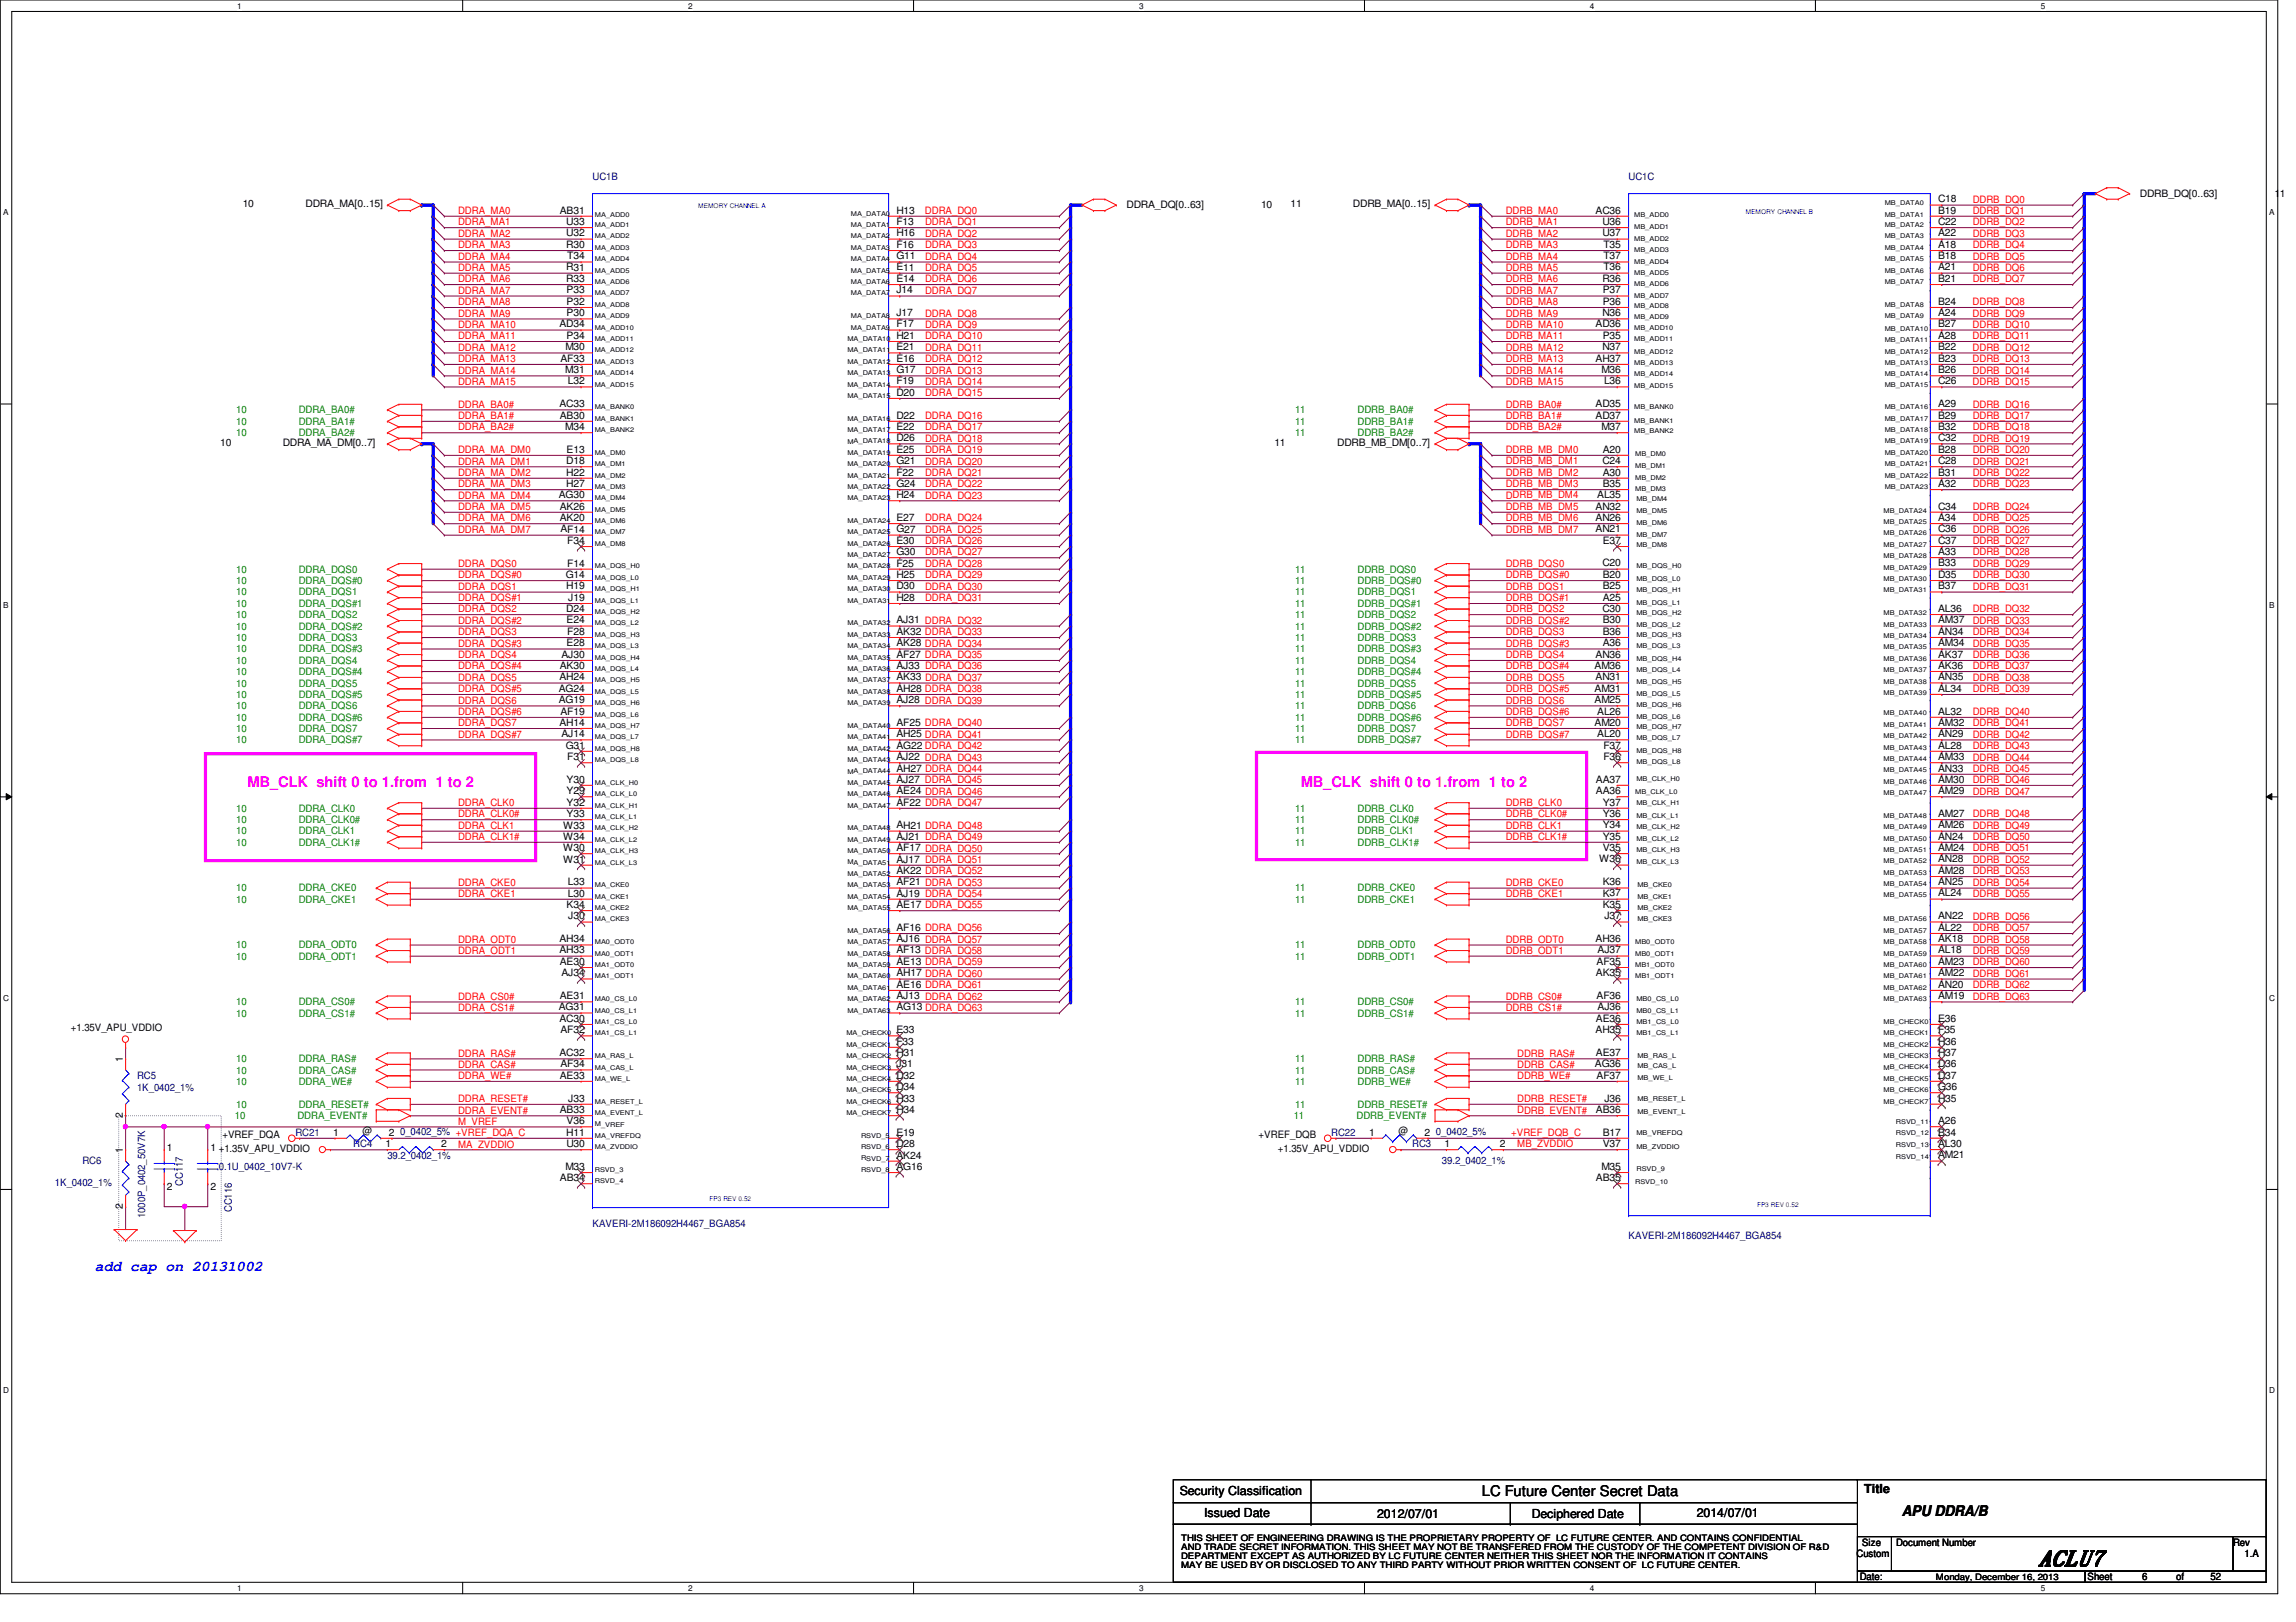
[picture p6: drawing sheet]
<svg xmlns="http://www.w3.org/2000/svg" width="297mm" height="210mm" viewBox="0 0 297 210" stroke-linecap="round" stroke-linejoin="round" font-family="sans-serif">
<defs><g id="words">
<text font-size="2.8" x="263.7" y="202.7">ACLU7</text>
<g font-size="1.9" fill="#f0f">
<text x="32" y="101.8">MB_CLK shift 0 to 1.from 1 to 2</text>
<text x="168.3" y="101.8">MB_CLK shift 0 to 1.from 1 to 2</text>
</g>
<text font-size="1.9" fill="#00f" x="12.3" y="164.5">add cap on 20131002</text>
<g font-size="1.9">
<text x="191.7" y="193.7">LC Future Center Secret Data</text>
<text x="246.1" y="196.2">APU DDRA/B</text>
</g>
<g font-size="1.6">
<text x="152.6" y="193.5">Security Classification</text>
<text x="155.8" y="196.3">Issued Date</text>
<text x="178.2" y="196.5">2012/07/01</text>
<text x="198.2" y="196.5">Deciphered Date</text>
<text x="219.5" y="196.3">2014/07/01</text>
<text x="241.2" y="193.2">Title</text>
</g>
<g font-size="1.3" fill="#000080">
<text x="76.7" y="23.3">UC1B</text>
<text x="210.7" y="23.3">UC1C</text>
<text x="17.7" y="139.6">RC5</text>
<text x="17.7" y="141.1">1K_0402_1%</text>
<text x="38.2" y="147">RC21</text>
<text x="45.7" y="148.5">RC4</text>
<text x="50.1" y="150">39.2_0402_1%</text>
<text x="51.8" y="146.9">0_0402_5% +VREF_DQA_C</text>
<text x="172.2" y="147">RC22</text>
<text x="182.7" y="148.5">RC3</text>
<text x="185.8" y="146.9">0_0402_5%</text>
<text x="7.1" y="153.5">1K_0402_1%</text>
<text x="10.7" y="150.7">RC6</text>
<text x="23.7" y="153.5" transform="rotate(-90 23.7 153.5)">CC117</text>
<text x="28.3" y="151.5">0.1U_0402_10V7-K</text>
<text x="186.5" y="150.7">39.2_0402_1%</text>
<text x="18.8" y="157.6" transform="rotate(-90 18.8 157.6)">1000P_0402_50V7K</text>
<text x="30" y="156.9" transform="rotate(-90 30 156.9)">CC116</text>
<text x="76.7" y="158.8">KAVERI-2M186092H4467_BGA854</text>
<text x="210.7" y="160.3">KAVERI-2M186092H4467_BGA854</text>
</g>
<g font-size="1.3">
<text x="31.4" y="26.8">10</text>
<text x="39.5" y="26.8">DDRA_MA[0..15]</text>
<text x="72.4" y="27.6">AB31</text>
<text x="73.3" y="29.1">U33</text>
<text x="116" y="27.6">H13</text>
<text x="116" y="29.1">F13</text>
<text x="145.7" y="27">DDRA_DQ[0..63]</text>
<text x="163.1" y="27">10</text>
<text x="166.9" y="26.8">11</text>
<text x="175" y="26.8">DDRB_MA[0..15]</text>
<text x="206.4" y="27.6">AC36</text>
<text x="207.3" y="29.1">U36</text>
<text x="250.7" y="29.1">C22</text>
<text x="250.7" y="27.6">B19</text>
<text x="250.7" y="26.2">C18</text>
<text x="276.8" y="25.5">DDRB_DQ[0..63]</text>
<text x="294.2" y="25.5">11</text>
<text x="73.3" y="35">R31</text>
<text x="73.3" y="30.6">U32</text>
<text x="73.3" y="32.1">R30</text>
<text x="73.4" y="33.6">T34</text>
<text x="116" y="30.6">H16</text>
<text x="116" y="32.1">F16</text>
<text x="116" y="33.6">G11</text>
<text x="116" y="35">E11</text>
<text x="207.3" y="30.6">U37</text>
<text x="207.4" y="32.1">T35</text>
<text x="207.4" y="33.6">T37</text>
<text x="207.4" y="35">T36</text>
<text x="250.7" y="30.6">A22</text>
<text x="250.7" y="32.1">A18</text>
<text x="250.7" y="33.6">B18</text>
<text x="250.7" y="35">A21</text>
<text x="73.3" y="36.5">R33</text>
<text x="73.3" y="40.9">P30</text>
<text x="73.3" y="39.4">P32</text>
<text x="73.3" y="38">P33</text>
<text x="116" y="40.9">J17</text>
<text x="116" y="38">J14</text>
<text x="116" y="36.5">E14</text>
<text x="207.3" y="36.5">R36</text>
<text x="207.3" y="40.9">N36</text>
<text x="207.3" y="38">P37</text>
<text x="207.4" y="39.4">P36</text>
<text x="250.7" y="36.5">B21</text>
<text x="250.7" y="39.4">B24</text>
<text x="250.7" y="40.9">A24</text>
<text x="72.4" y="42.4">AD34</text>
<text x="72.5" y="46.8">AF33</text>
<text x="73.1" y="45.3">M30</text>
<text x="73.3" y="43.9">P34</text>
<text x="116" y="46.8">E16</text>
<text x="116" y="45.3">E21</text>
<text x="116" y="43.9">H21</text>
<text x="116" y="42.4">F17</text>
<text x="206.4" y="42.4">AD36</text>
<text x="206.4" y="46.8">AH37</text>
<text x="207.3" y="45.3">N37</text>
<text x="207.4" y="43.9">P35</text>
<text x="250.7" y="42.4">B27</text>
<text x="250.7" y="43.8">A28</text>
<text x="250.7" y="45.3">B22</text>
<text x="250.7" y="46.8">B23</text>
<text x="72.4" y="52.7">AC33</text>
<text x="73.1" y="48.3">M31</text>
<text x="73.5" y="49.7">L32</text>
<text x="116" y="51.2">D20</text>
<text x="116" y="49.7">F19</text>
<text x="116" y="48.3">G17</text>
<text x="206.4" y="52.7">AD35</text>
<text x="207.2" y="48.3">M36</text>
<text x="207.5" y="49.7">L36</text>
<text x="250.7" y="52.7">A29</text>
<text x="250.7" y="49.7">C26</text>
<text x="250.7" y="48.3">B26</text>
<text x="28.5" y="57.8">10</text>
<text x="36.6" y="57.8">DDRA_MA_DM[0..7]</text>
<text x="72.4" y="54.2">AB30</text>
<text x="73.1" y="55.7">M34</text>
<text x="73.3" y="58.6">E13</text>
<text x="116" y="55.7">E22</text>
<text x="116" y="57.1">D26</text>
<text x="116" y="58.6">E25</text>
<text x="116" y="54.2">D22</text>
<text x="164.9" y="57.8">11</text>
<text x="173" y="57.8">DDRB_MB_DM[0..7]</text>
<text x="206.4" y="54.2">AD37</text>
<text x="207.2" y="55.7">M37</text>
<text x="207.3" y="58.6">A20</text>
<text x="250.7" y="58.6">B28</text>
<text x="250.7" y="57.1">C32</text>
<text x="250.7" y="55.7">B32</text>
<text x="250.7" y="54.2">B29</text>
<text x="72.3" y="64.5">AG30</text>
<text x="72.4" y="65.9">AK26</text>
<text x="73.3" y="60.1">D18</text>
<text x="73.3" y="61.5">H22</text>
<text x="73.3" y="63">H27</text>
<text x="116" y="60.1">G21</text>
<text x="116" y="61.5">F22</text>
<text x="116" y="63">G24</text>
<text x="116" y="64.5">H24</text>
<text x="206.4" y="65.9">AN32</text>
<text x="206.6" y="64.5">AL35</text>
<text x="207.3" y="60.1">C24</text>
<text x="207.3" y="63">B35</text>
<text x="207.3" y="61.5">A30</text>
<text x="250.7" y="65.9">C34</text>
<text x="250.7" y="63">A32</text>
<text x="250.7" y="61.5">B31</text>
<text x="250.7" y="60.1">C28</text>
<text x="72.4" y="67.4">AK20</text>
<text x="72.5" y="68.9">AF14</text>
<text x="73.4" y="70.4">F34</text>
<text x="116" y="67.4">E27</text>
<text x="116" y="68.9">G27</text>
<text x="116" y="70.4">E30</text>
<text x="116" y="71.8">G30</text>
<text x="206.4" y="68.9">AN21</text>
<text x="206.4" y="67.4">AN26</text>
<text x="207.4" y="70.4">E37</text>
<text x="250.7" y="71.8">A33</text>
<text x="250.7" y="70.4">C37</text>
<text x="250.7" y="68.9">C36</text>
<text x="250.7" y="67.4">A34</text>
<text x="73.2" y="74.8">G14</text>
<text x="73.3" y="76.3">H19</text>
<text x="73.4" y="73.3">F14</text>
<text x="73.5" y="77.8">J19</text>
<text x="116" y="73.3">F25</text>
<text x="116" y="74.8">H25</text>
<text x="116" y="77.8">H28</text>
<text x="116" y="76.3">D30</text>
<text x="207.3" y="73.3">C20</text>
<text x="207.4" y="74.8">B20</text>
<text x="207.4" y="76.3">B25</text>
<text x="207.4" y="77.8">A25</text>
<text x="250.7" y="73.3">B33</text>
<text x="250.7" y="74.8">D35</text>
<text x="250.7" y="76.3">B37</text>
<text x="73.3" y="79.2">D24</text>
<text x="73.3" y="83.6">E28</text>
<text x="73.3" y="80.7">E24</text>
<text x="73.4" y="82.2">F28</text>
<text x="116" y="83.6">AK28 DDRA_DQ34</text>
<text x="116" y="82.2">AK32 DDRA_DQ33</text>
<text x="116" y="80.7">AJ31 DDRA_DQ32</text>
<text x="207.3" y="79.2">C30</text>
<text x="207.4" y="80.7">B30</text>
<text x="207.4" y="82.2">B36</text>
<text x="207.4" y="83.6">A36</text>
<text x="250.7" y="79.2">AL36</text>
<text x="250.7" y="80.7">AM37</text>
<text x="250.7" y="82.2">AN34</text>
<text x="250.7" y="83.6">AM34</text>
<text x="72.3" y="89.5">AG24</text>
<text x="72.4" y="88">AH24</text>
<text x="72.4" y="86.6">AK30</text>
<text x="72.6" y="85.1">AJ30</text>
<text x="116" y="89.5">AH28 DDRA_DQ38</text>
<text x="116" y="88">AK33 DDRA_DQ37</text>
<text x="116" y="86.6">AJ33 DDRA_DQ36</text>
<text x="116" y="85.1">AF27 DDRA_DQ35</text>
<text x="206.3" y="89.5">AM31</text>
<text x="206.3" y="86.6">AM36</text>
<text x="206.4" y="88">AN31</text>
<text x="206.4" y="85.1">AN36</text>
<text x="250.7" y="85.1">AK37</text>
<text x="250.7" y="89.5">AL34</text>
<text x="250.7" y="86.6">AK36</text>
<text x="250.7" y="88">AN35</text>
<text x="72.3" y="91">AG19</text>
<text x="72.4" y="93.9">AH14</text>
<text x="72.5" y="92.5">AF19</text>
<text x="72.6" y="95.4">AJ14</text>
<text x="116" y="95.4">AH25 DDRA_DQ41</text>
<text x="116" y="93.9">AF25 DDRA_DQ40</text>
<text x="116" y="91">AJ28 DDRA_DQ39</text>
<text x="206.3" y="93.9">AM20</text>
<text x="206.3" y="91">AM25</text>
<text x="206.6" y="95.4">AL20</text>
<text x="206.6" y="92.5">AL26</text>
<text x="250.7" y="93.9">AM32</text>
<text x="250.7" y="92.5">AL32</text>
<text x="250.7" y="95.4">AN29</text>
<text x="73.2" y="96.9">G31</text>
<text x="73.3" y="101.3">Y30</text>
<text x="73.4" y="98.4">F31</text>
<text x="116" y="96.9">AG22 DDRA_DQ42</text>
<text x="116" y="98.4">AJ22 DDRA_DQ43</text>
<text x="116" y="99.8">AH27 DDRA_DQ44</text>
<text x="116" y="101.3">AJ27 DDRA_DQ45</text>
<text x="206.5" y="101.3">AA37</text>
<text x="207.4" y="98.4">F36</text>
<text x="207.4" y="96.9">F37</text>
<text x="250.7" y="101.3">AM30</text>
<text x="250.7" y="99.8">AN33</text>
<text x="250.7" y="98.4">AM33</text>
<text x="250.7" y="96.9">AL28</text>
<text x="72.8" y="107.2">W33</text>
<text x="73.3" y="102.8">Y29</text>
<text x="73.3" y="104.3">Y32</text>
<text x="73.3" y="105.7">Y33</text>
<text x="116" y="102.8">AE24 DDRA_DQ46</text>
<text x="116" y="104.3">AF22 DDRA_DQ47</text>
<text x="116" y="107.2">AH21 DDRA_DQ48</text>
<text x="206.5" y="102.8">AA36</text>
<text x="207.3" y="105.7">Y36</text>
<text x="207.3" y="104.2">Y37</text>
<text x="207.3" y="107.2">Y34</text>
<text x="250.7" y="107.2">AM26</text>
<text x="250.7" y="105.7">AM27</text>
<text x="250.7" y="102.8">AM29</text>
<text x="72.8" y="108.7">W34</text>
<text x="72.8" y="110.1">W30</text>
<text x="72.8" y="111.6">W31</text>
<text x="116" y="108.7">AJ21 DDRA_DQ49</text>
<text x="116" y="110.1">AF17 DDRA_DQ50</text>
<text x="116" y="111.6">AJ17 DDRA_DQ51</text>
<text x="116" y="113.1">AK22 DDRA_DQ52</text>
<text x="206.9" y="111.6">W36</text>
<text x="207.3" y="108.7">Y35</text>
<text x="207.4" y="110.1">V35</text>
<text x="250.7" y="111.6">AN28</text>
<text x="250.7" y="110.1">AM24</text>
<text x="250.7" y="108.6">AN24</text>
<text x="250.7" y="113.1">AM28</text>
<text x="73.3" y="117.5">K34</text>
<text x="73.5" y="116">L30</text>
<text x="73.5" y="114.6">L33</text>
<text x="73.5" y="119">J30</text>
<text x="116" y="114.6">AF21 DDRA_DQ53</text>
<text x="116" y="116">AJ19 DDRA_DQ54</text>
<text x="116" y="117.5">AE17 DDRA_DQ55</text>
<text x="207.4" y="114.6">K36</text>
<text x="207.4" y="116">K37</text>
<text x="207.4" y="117.5">K35</text>
<text x="207.6" y="119">J37</text>
<text x="250.7" y="114.6">AN25</text>
<text x="250.7" y="116">AL24</text>
<text x="250.7" y="119">AN22</text>
<text x="72.4" y="123.4">AH33</text>
<text x="72.4" y="121.9">AH34</text>
<text x="72.4" y="124.9">AE30</text>
<text x="116" y="123.4">AF13 DDRA_DQ58</text>
<text x="116" y="121.9">AJ16 DDRA_DQ57</text>
<text x="116" y="124.9">AE13 DDRA_DQ59</text>
<text x="116" y="120.5">AF16 DDRA_DQ56</text>
<text x="206.4" y="121.9">AH36</text>
<text x="206.6" y="124.9">AF35</text>
<text x="206.7" y="123.4">AJ37</text>
<text x="250.7" y="120.5">AL22</text>
<text x="250.7" y="121.9">AK18</text>
<text x="250.7" y="123.4">AL18</text>
<text x="250.7" y="124.9">AM23</text>
<text x="72.3" y="130.8">AG31</text>
<text x="72.4" y="129.3">AE31</text>
<text x="72.6" y="126.3">AJ34</text>
<text x="116" y="130.7">AG13 DDRA_DQ63</text>
<text x="116" y="129.3">AJ13 DDRA_DQ62</text>
<text x="116" y="127.8">AE16 DDRA_DQ61</text>
<text x="116" y="126.3">AH17 DDRA_DQ60</text>
<text x="206.5" y="126.3">AK35</text>
<text x="206.6" y="129.3">AF36</text>
<text x="206.7" y="130.7">AJ36</text>
<text x="250.7" y="126.3">AM22</text>
<text x="250.7" y="127.8">AN20</text>
<text x="250.7" y="129.3">AM19</text>
<text x="9.2" y="133.5">+1.35V_APU_VDDIO</text>
<text x="15.9" y="137.4" transform="rotate(-90 15.9 137.4)">1</text>
<text x="72.4" y="136.7">AC32</text>
<text x="72.4" y="132.2">AC30</text>
<text x="72.5" y="133.7">AF32</text>
<text x="116" y="136.7">H31</text>
<text x="116" y="135.2">F33</text>
<text x="116" y="133.7">E33</text>
<text x="206.4" y="133.7">AH35</text>
<text x="206.5" y="136.7">AE37</text>
<text x="206.5" y="132.2">AE36</text>
<text x="250.7" y="136.7">H37</text>
<text x="250.7" y="135.2">H36</text>
<text x="250.7" y="133.7">F35</text>
<text x="250.7" y="132.2">E36</text>
<text x="72.4" y="139.6">AE33</text>
<text x="72.5" y="138.1">AF34</text>
<text x="73.5" y="142.6">J33</text>
<text x="116" y="138.1">J31</text>
<text x="116" y="139.6">D32</text>
<text x="116" y="141.1">D34</text>
<text x="116" y="142.6">H33</text>
<text x="206.3" y="138.1">AG36</text>
<text x="206.5" y="139.6">AF37</text>
<text x="207.6" y="142.6">J36</text>
<text x="250.7" y="141.1">G36</text>
<text x="250.7" y="139.6">D37</text>
<text x="250.7" y="138.1">D36</text>
<text x="250.7" y="142.6">H35</text>
<text x="15.9" y="144.7" transform="rotate(-90 15.9 144.7)">2</text>
<text x="15.9" y="149.3" transform="rotate(-90 15.9 149.3)">1</text>
<text x="21.6" y="149">1</text>
<text x="27.2" y="149">1 +1.35V_APU_VDDIO</text>
<text x="28.8" y="147.3">+VREF_DQA</text>
<text x="43.1" y="147">1</text>
<text x="46.9" y="146.7">@</text>
<text x="49.9" y="148.4">1</text>
<text x="50.3" y="147">2</text>
<text x="57.1" y="148.4">2</text>
<text x="72.4" y="144">AB33</text>
<text x="73.3" y="147">H11</text>
<text x="73.3" y="148.4">U30</text>
<text x="73.3" y="145.5">V36</text>
<text x="116" y="144">H34</text>
<text x="116" y="147">E19</text>
<text x="116" y="148.4">D28</text>
<text x="116" y="149.9">AK24</text>
<text x="162.8" y="147.3">+VREF_DQB</text>
<text x="165.3" y="149.1">+1.35V_APU_VDDIO</text>
<text x="177.1" y="147">1</text>
<text x="180.9" y="146.7">@</text>
<text x="184.3" y="147">2</text>
<text x="186.9" y="148.4">1</text>
<text x="194" y="148.4">2</text>
<text x="206.5" y="144">AB36</text>
<text x="207.4" y="148.4">V37</text>
<text x="207.4" y="147">B17</text>
<text x="250.7" y="149.9">AM21</text>
<text x="250.7" y="148.4">AL30</text>
<text x="250.7" y="147">B34</text>
<text x="250.7" y="145.5">A26</text>
<text x="21.6" y="153.9">2</text>
<text x="27.2" y="154">2</text>
<text x="72.4" y="152.9">AB34</text>
<text x="73.1" y="151.4">M33</text>
<text x="116" y="151.4">AG16</text>
<text x="206.5" y="152.8">AB35</text>
<text x="207.2" y="151.4">M35</text>
<text x="15.9" y="156.4" transform="rotate(-90 15.9 156.4)">2</text>
<text x="240.2" y="201.5">Custom</text>
<text x="240.9" y="200">Size</text>
<text x="245.3" y="200">Document Number</text>
<text x="288.9" y="200">Rev</text>
<text x="290.4" y="201.5">1.A</text>
<text x="240.6" y="204.5">Date:</text>
<text x="270.1" y="204.5">Sheet</text>
<text x="277.1" y="204.5">6</text>
<text x="281.5" y="204.5">of</text>
<text x="286" y="204.5">52</text>
</g>
<g font-size="1.3" fill="#f00">
<text x="59.3" y="27.7">DDRA_MA0</text>
<text x="59.3" y="29.2">DDRA_MA1</text>
<text x="119.7" y="27.7">DDRA_DQ0</text>
<text x="119.7" y="29.2">DDRA_DQ1</text>
<text x="194.8" y="27.7">DDRB_MA0</text>
<text x="194.8" y="29.2">DDRB_MA1</text>
<text x="255.2" y="27.7">DDRB_DQ1</text>
<text x="255.2" y="29.2">DDRB_DQ2</text>
<text x="255.2" y="26.2">DDRB_DQ0</text>
<text x="59.3" y="35.1">DDRA_MA5</text>
<text x="59.3" y="33.6">DDRA_MA4</text>
<text x="59.3" y="30.6">DDRA_MA2</text>
<text x="59.3" y="32.1">DDRA_MA3</text>
<text x="119.7" y="32.1">DDRA_DQ3</text>
<text x="119.7" y="30.6">DDRA_DQ2</text>
<text x="119.7" y="33.6">DDRA_DQ4</text>
<text x="119.7" y="35.1">DDRA_DQ5</text>
<text x="194.8" y="30.6">DDRB_MA2</text>
<text x="194.8" y="33.6">DDRB_MA4</text>
<text x="194.8" y="35.1">DDRB_MA5</text>
<text x="194.8" y="32.1">DDRB_MA3</text>
<text x="255.2" y="33.6">DDRB_DQ5</text>
<text x="255.2" y="35">DDRB_DQ6</text>
<text x="255.2" y="32.1">DDRB_DQ4</text>
<text x="255.2" y="30.6">DDRB_DQ3</text>
<text x="59.3" y="39.5">DDRA_MA8</text>
<text x="59.3" y="36.5">DDRA_MA6</text>
<text x="59.3" y="38">DDRA_MA7</text>
<text x="59.3" y="41">DDRA_MA9</text>
<text x="119.7" y="41">DDRA_DQ8</text>
<text x="119.7" y="38">DDRA_DQ7</text>
<text x="119.7" y="36.5">DDRA_DQ6</text>
<text x="194.8" y="41">DDRB_MA9</text>
<text x="194.8" y="38">DDRB_MA7</text>
<text x="194.8" y="39.5">DDRB_MA8</text>
<text x="194.8" y="36.5">DDRB_MA6</text>
<text x="255.2" y="39.5">DDRB_DQ8</text>
<text x="255.2" y="41">DDRB_DQ9</text>
<text x="255.2" y="36.5">DDRB_DQ7</text>
<text x="59.3" y="42.4">DDRA_MA10</text>
<text x="59.3" y="43.9">DDRA_MA11</text>
<text x="59.3" y="46.9">DDRA_MA13</text>
<text x="59.3" y="45.4">DDRA_MA12</text>
<text x="119.7" y="45.4">DDRA_DQ11</text>
<text x="119.7" y="43.9">DDRA_DQ10</text>
<text x="119.7" y="46.9">DDRA_DQ12</text>
<text x="119.7" y="42.4">DDRA_DQ9</text>
<text x="194.8" y="45.4">DDRB_MA12</text>
<text x="194.8" y="46.9">DDRB_MA13</text>
<text x="194.8" y="42.4">DDRB_MA10</text>
<text x="194.8" y="43.9">DDRB_MA11</text>
<text x="255.2" y="46.9">DDRB_DQ13</text>
<text x="255.2" y="42.4">DDRB_DQ10</text>
<text x="255.2" y="43.9">DDRB_DQ11</text>
<text x="255.2" y="45.4">DDRB_DQ12</text>
<text x="59.3" y="52.7">DDRA_BA0#</text>
<text x="59.3" y="49.8">DDRA_MA15</text>
<text x="59.3" y="48.3">DDRA_MA14</text>
<text x="119.7" y="51.3">DDRA_DQ15</text>
<text x="119.7" y="49.8">DDRA_DQ14</text>
<text x="119.7" y="48.3">DDRA_DQ13</text>
<text x="194.8" y="48.3">DDRB_MA14</text>
<text x="194.8" y="49.8">DDRB_MA15</text>
<text x="194.8" y="52.7">DDRB_BA0#</text>
<text x="255.2" y="48.3">DDRB_DQ14</text>
<text x="255.2" y="49.8">DDRB_DQ15</text>
<text x="255.2" y="52.7">DDRB_DQ16</text>
<text x="59.3" y="58.6">DDRA_MA_DM0</text>
<text x="59.3" y="55.7">DDRA_BA2#</text>
<text x="59.3" y="54.2">DDRA_BA1#</text>
<text x="119.7" y="54.2">DDRA_DQ16</text>
<text x="119.7" y="55.7">DDRA_DQ17</text>
<text x="119.7" y="57.1">DDRA_DQ18</text>
<text x="119.7" y="58.6">DDRA_DQ19</text>
<text x="194.8" y="58.6">DDRB_MB_DM0</text>
<text x="194.8" y="55.7">DDRB_BA2#</text>
<text x="194.8" y="54.2">DDRB_BA1#</text>
<text x="255.2" y="58.6">DDRB_DQ20</text>
<text x="255.2" y="54.2">DDRB_DQ17</text>
<text x="255.2" y="55.7">DDRB_DQ18</text>
<text x="255.2" y="57.1">DDRB_DQ19</text>
<text x="59.3" y="60.1">DDRA_MA_DM1</text>
<text x="59.3" y="61.6">DDRA_MA_DM2</text>
<text x="59.3" y="63.1">DDRA_MA_DM3</text>
<text x="59.3" y="66">DDRA_MA_DM5</text>
<text x="59.3" y="64.5">DDRA_MA_DM4</text>
<text x="119.7" y="64.5">DDRA_DQ23</text>
<text x="119.7" y="61.6">DDRA_DQ21</text>
<text x="119.7" y="63.1">DDRA_DQ22</text>
<text x="119.7" y="60.1">DDRA_DQ20</text>
<text x="194.8" y="61.6">DDRB_MB_DM2</text>
<text x="194.8" y="63.1">DDRB_MB_DM3</text>
<text x="194.8" y="66">DDRB_MB_DM5</text>
<text x="194.8" y="64.5">DDRB_MB_DM4</text>
<text x="194.8" y="60.1">DDRB_MB_DM1</text>
<text x="255.2" y="66">DDRB_DQ24</text>
<text x="255.2" y="61.6">DDRB_DQ22</text>
<text x="255.2" y="63.1">DDRB_DQ23</text>
<text x="255.2" y="60.1">DDRB_DQ21</text>
<text x="59.3" y="69">DDRA_MA_DM7</text>
<text x="59.3" y="67.5">DDRA_MA_DM6</text>
<text x="119.7" y="70.4">DDRA_DQ26</text>
<text x="119.7" y="67.5">DDRA_DQ24</text>
<text x="119.7" y="69">DDRA_DQ25</text>
<text x="119.7" y="71.9">DDRA_DQ27</text>
<text x="194.8" y="69">DDRB_MB_DM7</text>
<text x="194.8" y="67.5">DDRB_MB_DM6</text>
<text x="255.2" y="69">DDRB_DQ26</text>
<text x="255.2" y="70.4">DDRB_DQ27</text>
<text x="255.2" y="67.5">DDRB_DQ25</text>
<text x="255.2" y="71.9">DDRB_DQ28</text>
<text x="59.3" y="77.8">DDRA_DQS#1</text>
<text x="59.3" y="74.8">DDRA_DQS#0</text>
<text x="59.3" y="73.4">DDRA_DQS0</text>
<text x="59.3" y="76.3">DDRA_DQS1</text>
<text x="119.7" y="74.8">DDRA_DQ29</text>
<text x="119.7" y="77.8">DDRA_DQ31</text>
<text x="119.7" y="73.4">DDRA_DQ28</text>
<text x="119.7" y="76.3">DDRA_DQ30</text>
<text x="194.8" y="74.8">DDRB_DQS#0</text>
<text x="194.8" y="73.4">DDRB_DQS0</text>
<text x="194.8" y="77.8">DDRB_DQS#1</text>
<text x="194.8" y="76.3">DDRB_DQS1</text>
<text x="255.2" y="74.8">DDRB_DQ30</text>
<text x="255.2" y="73.4">DDRB_DQ29</text>
<text x="255.2" y="76.3">DDRB_DQ31</text>
<text x="59.3" y="83.7">DDRA_DQS#3</text>
<text x="59.3" y="80.7">DDRA_DQS#2</text>
<text x="59.3" y="82.2">DDRA_DQS3</text>
<text x="59.3" y="79.2">DDRA_DQS2</text>
<text x="194.8" y="83.7">DDRB_DQS#3</text>
<text x="194.8" y="80.7">DDRB_DQS#2</text>
<text x="194.8" y="82.2">DDRB_DQS3</text>
<text x="194.8" y="79.2">DDRB_DQS2</text>
<text x="255.2" y="80.7">DDRB_DQ33</text>
<text x="255.2" y="82.2">DDRB_DQ34</text>
<text x="255.2" y="83.7">DDRB_DQ35</text>
<text x="255.2" y="79.2">DDRB_DQ32</text>
<text x="59.3" y="89.6">DDRA_DQS#5</text>
<text x="59.3" y="86.6">DDRA_DQS#4</text>
<text x="59.3" y="88.1">DDRA_DQS5</text>
<text x="59.3" y="85.2">DDRA_DQS4</text>
<text x="194.8" y="86.6">DDRB_DQS#4</text>
<text x="194.8" y="89.6">DDRB_DQS#5</text>
<text x="194.8" y="88.1">DDRB_DQS5</text>
<text x="194.8" y="85.2">DDRB_DQS4</text>
<text x="255.2" y="86.6">DDRB_DQ37</text>
<text x="255.2" y="85.2">DDRB_DQ36</text>
<text x="255.2" y="89.6">DDRB_DQ39</text>
<text x="255.2" y="88.1">DDRB_DQ38</text>
<text x="59.3" y="92.5">DDRA_DQS#6</text>
<text x="59.3" y="95.5">DDRA_DQS#7</text>
<text x="59.3" y="91.1">DDRA_DQS6</text>
<text x="59.3" y="94">DDRA_DQS7</text>
<text x="194.8" y="94">DDRB_DQS7</text>
<text x="194.8" y="92.5">DDRB_DQS#6</text>
<text x="194.8" y="95.5">DDRB_DQS#7</text>
<text x="194.8" y="91.1">DDRB_DQS6</text>
<text x="255.2" y="94">DDRB_DQ41</text>
<text x="255.2" y="92.5">DDRB_DQ40</text>
<text x="255.2" y="95.5">DDRB_DQ42</text>
<text x="255.2" y="99.9">DDRB_DQ45</text>
<text x="255.2" y="101.3">DDRB_DQ46</text>
<text x="255.2" y="98.4">DDRB_DQ44</text>
<text x="255.2" y="96.9">DDRB_DQ43</text>
<text x="59.3" y="107.3">DDRA_CLK1</text>
<text x="59.3" y="104.3">DDRA_CLK0</text>
<text x="59.3" y="105.8">DDRA_CLK0#</text>
<text x="194.8" y="107.3">DDRB_CLK1</text>
<text x="194.8" y="104.3">DDRB_CLK0</text>
<text x="194.8" y="105.8">DDRB_CLK0#</text>
<text x="255.2" y="105.8">DDRB_DQ48</text>
<text x="255.2" y="107.3">DDRB_DQ49</text>
<text x="255.2" y="102.8">DDRB_DQ47</text>
<text x="59.3" y="108.7">DDRA_CLK1#</text>
<text x="194.8" y="108.7">DDRB_CLK1#</text>
<text x="255.2" y="108.7">DDRB_DQ50</text>
<text x="255.2" y="111.7">DDRB_DQ52</text>
<text x="255.2" y="110.2">DDRB_DQ51</text>
<text x="255.2" y="113.2">DDRB_DQ53</text>
<text x="59.3" y="114.6">DDRA_CKE0</text>
<text x="59.3" y="116.1">DDRA_CKE1</text>
<text x="194.8" y="114.6">DDRB_CKE0</text>
<text x="194.8" y="116.1">DDRB_CKE1</text>
<text x="255.2" y="114.6">DDRB_DQ54</text>
<text x="255.2" y="116.1">DDRB_DQ55</text>
<text x="255.2" y="119">DDRB_DQ56</text>
<text x="59.3" y="123.4">DDRA_ODT1</text>
<text x="59.3" y="122">DDRA_ODT0</text>
<text x="194.8" y="122">DDRB_ODT0</text>
<text x="194.8" y="123.4">DDRB_ODT1</text>
<text x="255.2" y="123.4">DDRB_DQ59</text>
<text x="255.2" y="120.5">DDRB_DQ57</text>
<text x="255.2" y="124.9">DDRB_DQ60</text>
<text x="255.2" y="122">DDRB_DQ58</text>
<text x="59.3" y="130.8">DDRA_CS1#</text>
<text x="59.3" y="129.4">DDRA_CS0#</text>
<text x="194.8" y="130.8">DDRB_CS1#</text>
<text x="194.8" y="129.4">DDRB_CS0#</text>
<text x="255.2" y="127.9">DDRB_DQ62</text>
<text x="255.2" y="126.4">DDRB_DQ61</text>
<text x="255.2" y="129.4">DDRB_DQ63</text>
<text x="59.3" y="136.7">DDRA_RAS#</text>
<text x="196.3" y="136.7">DDRB_RAS#</text>
<text x="59.3" y="139.6">DDRA_WE#</text>
<text x="59.3" y="138.2">DDRA_CAS#</text>
<text x="59.3" y="142.6">DDRA_RESET#</text>
<text x="196.3" y="142.6">DDRB_RESET#</text>
<text x="196.3" y="139.6">DDRB_WE#</text>
<text x="196.3" y="138.2">DDRB_CAS#</text>
<text x="59.3" y="145.5">M_VREF</text>
<text x="59.3" y="148.5">MA_ZVDDIO</text>
<text x="59.3" y="144.1">DDRA_EVENT#</text>
<text x="195.5" y="147">+VREF_DQB_C</text>
<text x="196.3" y="148.5">MB_ZVDDIO</text>
<text x="196.3" y="144.1">DDRB_EVENT#</text>
</g>
<g font-size="1.3" fill="#008000">
<text x="30.6" y="53.5">10</text>
<text x="38.6" y="53.5">DDRA_BA0#</text>
<text x="167.5" y="53.5">11</text>
<text x="175.6" y="53.5">DDRB_BA0#</text>
<text x="30.6" y="54.9">10</text>
<text x="30.6" y="56.4">10</text>
<text x="38.6" y="54.9">DDRA_BA1#</text>
<text x="38.6" y="56.4">DDRA_BA2#</text>
<text x="167.5" y="54.9">11</text>
<text x="167.5" y="56.4">11</text>
<text x="175.6" y="56.4">DDRB_BA2#</text>
<text x="175.6" y="54.9">DDRB_BA1#</text>
<text x="30.6" y="77">10</text>
<text x="30.6" y="75.6">10</text>
<text x="30.6" y="74.1">10</text>
<text x="38.6" y="77">DDRA_DQS1</text>
<text x="38.6" y="75.6">DDRA_DQS#0</text>
<text x="38.6" y="74.1">DDRA_DQS0</text>
<text x="167.5" y="74.1">11</text>
<text x="167.5" y="75.6">11</text>
<text x="167.5" y="77">11</text>
<text x="175.6" y="74.1">DDRB_DQS0</text>
<text x="175.6" y="75.6">DDRB_DQS#0</text>
<text x="175.6" y="77">DDRB_DQS1</text>
<text x="30.6" y="78.5">10</text>
<text x="30.6" y="83">10</text>
<text x="30.6" y="81.5">10</text>
<text x="30.6" y="80">10</text>
<text x="38.6" y="78.5">DDRA_DQS#1</text>
<text x="38.6" y="83">DDRA_DQS3</text>
<text x="38.6" y="81.5">DDRA_DQS#2</text>
<text x="38.6" y="80">DDRA_DQS2</text>
<text x="167.5" y="78.5">11</text>
<text x="167.5" y="80">11</text>
<text x="167.5" y="81.5">11</text>
<text x="167.5" y="83">11</text>
<text x="175.6" y="78.5">DDRB_DQS#1</text>
<text x="175.6" y="80">DDRB_DQS2</text>
<text x="175.6" y="81.5">DDRB_DQS#2</text>
<text x="175.6" y="83">DDRB_DQS3</text>
<text x="30.6" y="84.4">10</text>
<text x="30.6" y="88.8">10</text>
<text x="30.6" y="87.4">10</text>
<text x="30.6" y="85.9">10</text>
<text x="38.6" y="84.4">DDRA_DQS#3</text>
<text x="38.6" y="88.9">DDRA_DQS5</text>
<text x="38.6" y="85.9">DDRA_DQS4</text>
<text x="38.6" y="87.4">DDRA_DQS#4</text>
<text x="167.5" y="84.4">11</text>
<text x="167.5" y="85.9">11</text>
<text x="167.5" y="87.4">11</text>
<text x="167.5" y="88.8">11</text>
<text x="175.6" y="88.9">DDRB_DQS5</text>
<text x="175.6" y="87.4">DDRB_DQS#4</text>
<text x="175.6" y="84.4">DDRB_DQS#3</text>
<text x="175.6" y="85.9">DDRB_DQS4</text>
<text x="30.6" y="90.3">10</text>
<text x="30.6" y="91.8">10</text>
<text x="30.6" y="94.7">10</text>
<text x="30.6" y="93.3">10</text>
<text x="38.6" y="93.3">DDRA_DQS#6</text>
<text x="38.6" y="94.7">DDRA_DQS7</text>
<text x="38.6" y="91.8">DDRA_DQS6</text>
<text x="38.6" y="90.3">DDRA_DQS#5</text>
<text x="167.5" y="90.3">11</text>
<text x="167.5" y="91.8">11</text>
<text x="167.5" y="93.3">11</text>
<text x="167.5" y="94.7">11</text>
<text x="175.6" y="94.7">DDRB_DQS7</text>
<text x="175.6" y="93.3">DDRB_DQS#6</text>
<text x="175.6" y="91.8">DDRB_DQS6</text>
<text x="175.6" y="90.3">DDRB_DQS#5</text>
<text x="30.6" y="96.2">10</text>
<text x="38.6" y="96.2">DDRA_DQS#7</text>
<text x="167.5" y="96.2">11</text>
<text x="175.6" y="96.2">DDRB_DQS#7</text>
<text x="30.6" y="106.5">10</text>
<text x="30.6" y="105.1">10</text>
<text x="30.6" y="108">10</text>
<text x="38.6" y="106.5">DDRA_CLK0#</text>
<text x="38.6" y="105.1">DDRA_CLK0</text>
<text x="38.6" y="108">DDRA_CLK1</text>
<text x="167.5" y="106.5">11</text>
<text x="167.5" y="105.1">11</text>
<text x="167.5" y="108">11</text>
<text x="175.6" y="108">DDRB_CLK1</text>
<text x="175.6" y="105.1">DDRB_CLK0</text>
<text x="175.6" y="106.5">DDRB_CLK0#</text>
<text x="30.6" y="109.5">10</text>
<text x="38.6" y="109.5">DDRA_CLK1#</text>
<text x="167.5" y="109.5">11</text>
<text x="175.6" y="109.5">DDRB_CLK1#</text>
<text x="30.6" y="115.3">10</text>
<text x="30.6" y="116.8">10</text>
<text x="38.6" y="116.8">DDRA_CKE1</text>
<text x="38.6" y="115.3">DDRA_CKE0</text>
<text x="167.5" y="116.8">11</text>
<text x="167.5" y="115.3">11</text>
<text x="175.6" y="115.3">DDRB_CKE0</text>
<text x="175.6" y="116.8">DDRB_CKE1</text>
<text x="30.6" y="124.2">10</text>
<text x="30.6" y="122.7">10</text>
<text x="38.6" y="122.7">DDRA_ODT0</text>
<text x="38.6" y="124.2">DDRA_ODT1</text>
<text x="167.5" y="124.2">11</text>
<text x="167.5" y="122.7">11</text>
<text x="175.6" y="124.2">DDRB_ODT1</text>
<text x="175.6" y="122.7">DDRB_ODT0</text>
<text x="30.6" y="130.1">10</text>
<text x="30.6" y="131.6">10</text>
<text x="38.6" y="131.6">DDRA_CS1#</text>
<text x="38.6" y="130.1">DDRA_CS0#</text>
<text x="167.5" y="131.6">11</text>
<text x="167.5" y="130.1">11</text>
<text x="175.6" y="131.6">DDRB_CS1#</text>
<text x="175.6" y="130.1">DDRB_CS0#</text>
<text x="30.6" y="137.4">10</text>
<text x="38.6" y="137.4">DDRA_RAS#</text>
<text x="167.5" y="137.4">11</text>
<text x="175.6" y="137.4">DDRB_RAS#</text>
<text x="30.6" y="143.3">10</text>
<text x="30.6" y="140.4">10</text>
<text x="30.6" y="138.9">10</text>
<text x="38.6" y="138.9">DDRA_CAS#</text>
<text x="38.6" y="140.4">DDRA_WE#</text>
<text x="38.6" y="143.3">DDRA_RESET#</text>
<text x="167.5" y="143.3">11</text>
<text x="167.5" y="138.9">11</text>
<text x="167.5" y="140.4">11</text>
<text x="175.6" y="140.4">DDRB_WE#</text>
<text x="175.6" y="143.3">DDRB_RESET#</text>
<text x="175.6" y="138.9">DDRB_CAS#</text>
<text x="30.4" y="144.8">10</text>
<text x="38.5" y="144.8">DDRA_EVENT#</text>
<text x="167.4" y="144.8">11</text>
<text x="175.5" y="144.8">DDRB_EVENT#</text>
</g>
<g font-size="1.1">
<text x="30.7" y="1.1">1</text>
<text x="89" y="1.1">2</text>
<text x="147.4" y="1.1">3</text>
<text x="205.7" y="1.1">4</text>
<text x="264" y="1.1">5</text>
<text x=".4" y="27.9">A</text>
<text x="293.6" y="27.9">A</text>
<text x=".4" y="78.7">B</text>
<text x="293.6" y="78.7">B</text>
<text x=".4" y="129.5">C</text>
<text x="293.6" y="129.5">C</text>
<text x=".4" y="180.3">D</text>
<text x="293.6" y="180.3">D</text>
<text x="152.8" y="199.4">THIS SHEET OF ENGINEERING DRAWING IS THE PROPRIETARY PROPERTY OF LC FUTURE CENTER. AND CONTAINS CONFIDENTIAL</text>
<text x="152.8" y="201.7">DEPARTMENT EXCEPT AS AUTHORIZED BY LC FUTURE CENTER NEITHER THIS SHEET NOR THE INFORMATION IT CONTAINS</text>
<text x="152.8" y="202.9">MAY BE USED BY OR DISCLOSED TO ANY THIRD PARTY WITHOUT PRIOR WRITTEN CONSENT OF LC FUTURE CENTER.</text>
<text x="152.8" y="200.6">AND TRADE SECRET INFORMATION. THIS SHEET MAY NOT BE TRANSFERED FROM THE CUSTODY OF THE COMPETENT DIVISION OF R&amp;D</text>
<text x="30.7" y="205.9">1</text>
<text x="89" y="205.9">2</text>
<text x="147.4" y="205.9">3</text>
<text x="205.7" y="205.9">4</text>
<text x="250.5" y="204.4">Monday, December 16, 2013</text>
<text x="264" y="205.9">5</text>
</g>
<g font-size=".8">
<text x="76.9" y="28.1">MA_ADD0</text>
<text x="76.9" y="29.4">MA_ADD1</text>
<text x="110.1" y="27.9">MA_DATA0</text>
<text x="110.1" y="29.4">MA_DATA1</text>
<text x="211.4" y="29.7">MB_ADD1</text>
<text x="211.4" y="28.1">MB_ADD0</text>
<text x="243.8" y="26.6">MB_DATA0</text>
<text x="243.8" y="29.4">MB_DATA2</text>
<text x="243.8" y="28.1">MB_DATA1</text>
<text x="76.9" y="30.9">MA_ADD2</text>
<text x="76.9" y="35.3">MA_ADD5</text>
<text x="76.9" y="32.3">MA_ADD3</text>
<text x="76.9" y="33.8">MA_ADD4</text>
<text x="110.1" y="30.9">MA_DATA2</text>
<text x="110.1" y="32.3">MA_DATA3</text>
<text x="110.1" y="33.8">MA_DATA4</text>
<text x="110.1" y="35.3">MA_DATA5</text>
<text x="211.4" y="31.2">MB_ADD2</text>
<text x="211.4" y="32.6">MB_ADD3</text>
<text x="211.4" y="34.1">MB_ADD4</text>
<text x="211.4" y="35.6">MB_ADD5</text>
<text x="243.8" y="30.9">MB_DATA3</text>
<text x="243.8" y="32.3">MB_DATA4</text>
<text x="243.8" y="33.8">MB_DATA5</text>
<text x="243.8" y="35.3">MB_DATA6</text>
<text x="76.9" y="41.2">MA_ADD9</text>
<text x="76.9" y="39.7">MA_ADD8</text>
<text x="76.9" y="38.2">MA_ADD7</text>
<text x="76.9" y="36.7">MA_ADD6</text>
<text x="110.1" y="41.2">MA_DATA8</text>
<text x="110.1" y="38.2">MA_DATA7</text>
<text x="110.1" y="36.7">MA_DATA6</text>
<text x="211.4" y="37">MB_ADD6</text>
<text x="211.4" y="38.5">MB_ADD7</text>
<text x="211.4" y="39.8">MB_ADD8</text>
<text x="211.4" y="41.3">MB_ADD9</text>
<text x="243.8" y="36.7">MB_DATA7</text>
<text x="243.8" y="39.7">MB_DATA8</text>
<text x="243.8" y="41.2">MB_DATA9</text>
<text x="76.9" y="47.1">MA_ADD13</text>
<text x="76.9" y="45.6">MA_ADD12</text>
<text x="76.9" y="44.1">MA_ADD11</text>
<text x="76.9" y="42.7">MA_ADD10</text>
<text x="109.6" y="47.1">MA_DATA12</text>
<text x="109.6" y="45.6">MA_DATA11</text>
<text x="109.6" y="44.1">MA_DATA10</text>
<text x="110.1" y="42.7">MA_DATA9</text>
<text x="211.4" y="42.7">MB_ADD10</text>
<text x="211.4" y="47.2">MB_ADD13</text>
<text x="211.4" y="44.1">MB_ADD11</text>
<text x="211.4" y="45.8">MB_ADD12</text>
<text x="243.8" y="42.8">MB_DATA10</text>
<text x="243.8" y="44.3">MB_DATA11</text>
<text x="243.8" y="45.8">MB_DATA12</text>
<text x="243.8" y="47.2">MB_DATA13</text>
<text x="76.9" y="50">MA_ADD15</text>
<text x="76.9" y="53">MA_BANK0</text>
<text x="76.9" y="48.5">MA_ADD14</text>
<text x="109.6" y="51.5">MA_DATA15</text>
<text x="109.6" y="50">MA_DATA14</text>
<text x="109.6" y="48.5">MA_DATA13</text>
<text x="211.4" y="52.9">MB_BANK0</text>
<text x="211.4" y="50.2">MB_ADD15</text>
<text x="211.4" y="48.7">MB_ADD14</text>
<text x="243.8" y="52.9">MB_DATA16</text>
<text x="243.8" y="50">MB_DATA15</text>
<text x="243.8" y="48.7">MB_DATA14</text>
<text x="76.9" y="54.4">MA_BANK1</text>
<text x="76.9" y="55.9">MA_BANK2</text>
<text x="76.9" y="58.8">MA_DM0</text>
<text x="109.6" y="55.9">MA_DATA17</text>
<text x="109.6" y="57.4">MA_DATA18</text>
<text x="109.6" y="58.8">MA_DATA19</text>
<text x="109.6" y="54.4">MA_DATA16</text>
<text x="211.4" y="56">MB_BANK2</text>
<text x="211.4" y="54.7">MB_BANK1</text>
<text x="211.5" y="59">MB_DM0</text>
<text x="243.8" y="58.8">MB_DATA20</text>
<text x="243.8" y="57.4">MB_DATA19</text>
<text x="243.8" y="55.9">MB_DATA18</text>
<text x="243.8" y="54.4">MB_DATA17</text>
<text x="76.9" y="60.3">MA_DM1</text>
<text x="76.9" y="61.8">MA_DM2</text>
<text x="76.9" y="63.3">MA_DM3</text>
<text x="76.9" y="64.8">MA_DM4</text>
<text x="109.6" y="60.3">MA_DATA20</text>
<text x="109.6" y="61.8">MA_DATA21</text>
<text x="109.6" y="63.3">MA_DATA22</text>
<text x="109.6" y="64.8">MA_DATA23</text>
<text x="211.5" y="63.6">MB_DM3</text>
<text x="211.5" y="62.1">MB_DM2</text>
<text x="211.5" y="60.6">MB_DM1</text>
<text x="211.7" y="64.9">MB_DM4</text>
<text x="243.8" y="63.3">MB_DATA23</text>
<text x="243.8" y="61.8">MB_DATA22</text>
<text x="243.8" y="60.3">MB_DATA21</text>
<text x="76.9" y="66.2">MA_DM5</text>
<text x="76.9" y="67.7">MA_DM6</text>
<text x="76.9" y="69.2">MA_DM7</text>
<text x="76.9" y="70.6">MA_DM8</text>
<text x="109.6" y="67.7">MA_DATA24</text>
<text x="109.6" y="69.2">MA_DATA25</text>
<text x="109.6" y="70.6">MA_DATA26</text>
<text x="211.7" y="69.5">MB_DM7</text>
<text x="211.7" y="68">MB_DM6</text>
<text x="211.7" y="66.4">MB_DM5</text>
<text x="211.7" y="70.8">MB_DM8</text>
<text x="243.7" y="69.3">MB_DATA26</text>
<text x="243.7" y="67.8">MB_DATA25</text>
<text x="243.7" y="66.4">MB_DATA24</text>
<text x="243.7" y="70.8">MB_DATA27</text>
<text x="76.9" y="73.6">MA_DQS_H0</text>
<text x="76.9" y="76.5">MA_DQS_H1</text>
<text x="77" y="75">MA_DQS_L0</text>
<text x="109.6" y="72.1">MA_DATA27</text>
<text x="109.6" y="73.6">MA_DATA28</text>
<text x="109.6" y="75">MA_DATA29</text>
<text x="109.6" y="76.5">MA_DATA30</text>
<text x="211.7" y="73.6">MB_DQS_H0</text>
<text x="211.7" y="75.2">MB_DQS_L0</text>
<text x="211.7" y="76.7">MB_DQS_H1</text>
<text x="243.7" y="72.2">MB_DATA28</text>
<text x="243.7" y="73.7">MB_DATA29</text>
<text x="243.7" y="75.2">MB_DATA30</text>
<text x="243.7" y="76.7">MB_DATA31</text>
<text x="76.9" y="83.9">MA_DQS_L3</text>
<text x="76.9" y="82.4">MA_DQS_H3</text>
<text x="76.9" y="80.9">MA_DQS_L2</text>
<text x="76.9" y="79.5">MA_DQS_H2</text>
<text x="76.9" y="78">MA_DQS_L1</text>
<text x="109.6" y="83.9">MA_DATA34</text>
<text x="109.6" y="82.4">MA_DATA33</text>
<text x="109.6" y="80.9">MA_DATA32</text>
<text x="109.6" y="78">MA_DATA31</text>
<text x="211.7" y="78.3">MB_DQS_L1</text>
<text x="211.7" y="79.6">MB_DQS_H2</text>
<text x="211.7" y="81.1">MB_DQS_L2</text>
<text x="211.7" y="82.4">MB_DQS_H3</text>
<text x="211.7" y="83.9">MB_DQS_L3</text>
<text x="243.7" y="79.6">MB_DATA32</text>
<text x="243.7" y="81.1">MB_DATA33</text>
<text x="243.7" y="82.6">MB_DATA34</text>
<text x="76.9" y="89.8">MA_DQS_L5</text>
<text x="76.9" y="88.3">MA_DQS_H5</text>
<text x="76.9" y="86.9">MA_DQS_L4</text>
<text x="76.9" y="85.4">MA_DQS_H4</text>
<text x="109.6" y="89.8">MA_DATA38</text>
<text x="109.6" y="88.3">MA_DATA37</text>
<text x="109.6" y="86.9">MA_DATA36</text>
<text x="109.6" y="85.4">MA_DATA35</text>
<text x="211.7" y="88.5">MB_DQS_H5</text>
<text x="211.7" y="87">MB_DQS_L4</text>
<text x="211.7" y="85.5">MB_DQS_H4</text>
<text x="243.7" y="84">MB_DATA35</text>
<text x="243.7" y="85.5">MB_DATA36</text>
<text x="243.7" y="89.9">MB_DATA39</text>
<text x="243.7" y="87">MB_DATA37</text>
<text x="243.7" y="88.5">MB_DATA38</text>
<text x="76.9" y="91.3">MA_DQS_H6</text>
<text x="76.9" y="92.7">MA_DQS_L6</text>
<text x="76.9" y="94.2">MA_DQS_H7</text>
<text x="76.9" y="95.7">MA_DQS_L7</text>
<text x="109.6" y="95.7">MA_DATA41</text>
<text x="109.6" y="94.2">MA_DATA40</text>
<text x="109.6" y="91.3">MA_DATA39</text>
<text x="211.7" y="95.8">MB_DQS_L7</text>
<text x="211.7" y="94.3">MB_DQS_H7</text>
<text x="211.7" y="93">MB_DQS_L6</text>
<text x="211.7" y="91.6">MB_DQS_H6</text>
<text x="211.7" y="90.1">MB_DQS_L5</text>
<text x="243.7" y="95.5">MB_DATA42</text>
<text x="243.7" y="94">MB_DATA41</text>
<text x="243.7" y="92.6">MB_DATA40</text>
<text x="76.9" y="97.1">MA_DQS_H8</text>
<text x="76.9" y="98.6">MA_DQS_L8</text>
<text x="76.9" y="101.6">MA_CLK_H0</text>
<text x="109.6" y="97.1">MA_DATA42</text>
<text x="109.6" y="98.6">MA_DATA43</text>
<text x="109.6" y="100.1">MA_DATA44</text>
<text x="109.6" y="101.6">MA_DATA45</text>
<text x="211.7" y="101.1">MB_CLK_H0</text>
<text x="211.7" y="98.9">MB_DQS_L8</text>
<text x="211.7" y="97.4">MB_DQS_H8</text>
<text x="243.7" y="101.4">MB_DATA46</text>
<text x="243.7" y="99.9">MB_DATA45</text>
<text x="243.7" y="98.4">MB_DATA44</text>
<text x="243.7" y="97">MB_DATA43</text>
<text x="76.9" y="103">MA_CLK_L0</text>
<text x="76.9" y="104.5">MA_CLK_H1</text>
<text x="76.9" y="106">MA_CLK_L1</text>
<text x="76.9" y="107.5">MA_CLK_H2</text>
<text x="109.6" y="103">MA_DATA46</text>
<text x="109.6" y="104.5">MA_DATA47</text>
<text x="109.6" y="107.5">MA_DATA48</text>
<text x="211.5" y="102.7">MB_CLK_L0</text>
<text x="211.7" y="105.8">MB_CLK_L1</text>
<text x="211.7" y="104.2">MB_CLK_H1</text>
<text x="211.7" y="107.3">MB_CLK_H2</text>
<text x="243.7" y="107.3">MB_DATA49</text>
<text x="243.7" y="105.8">MB_DATA48</text>
<text x="243.7" y="102.9">MB_DATA47</text>
<text x="76.9" y="109">MA_CLK_L2</text>
<text x="77" y="110.4">MA_CLK_H3</text>
<text x="77" y="111.9">MA_CLK_L3</text>
<text x="109.6" y="109">MA_DATA49</text>
<text x="109.6" y="110.4">MA_DATA50</text>
<text x="109.6" y="111.9">MA_DATA51</text>
<text x="109.6" y="113.4">MA_DATA52</text>
<text x="211.7" y="108.8">MB_CLK_L2</text>
<text x="211.7" y="110.3">MB_CLK_H3</text>
<text x="211.7" y="111.9">MB_CLK_L3</text>
<text x="243.7" y="111.7">MB_DATA52</text>
<text x="243.7" y="110.3">MB_DATA51</text>
<text x="243.7" y="108.8">MB_DATA50</text>
<text x="243.7" y="113.2">MB_DATA53</text>
<text x="77" y="119.2">MA_CKE3</text>
<text x="77" y="114.8">MA_CKE0</text>
<text x="77" y="117.8">MA_CKE2</text>
<text x="77" y="116.3">MA_CKE1</text>
<text x="109.6" y="114.8">MA_DATA53</text>
<text x="109.6" y="116.3">MA_DATA54</text>
<text x="109.6" y="117.8">MA_DATA55</text>
<text x="211.8" y="114.8">MB_CKE0</text>
<text x="211.8" y="116.3">MB_CKE1</text>
<text x="211.8" y="117.8">MB_CKE2</text>
<text x="211.8" y="119.2">MB_CKE3</text>
<text x="243.7" y="114.7">MB_DATA54</text>
<text x="243.7" y="116.1">MB_DATA55</text>
<text x="243.7" y="119.2">MB_DATA56</text>
<text x="76.9" y="125.1">MA1_ODT0</text>
<text x="76.9" y="123.7">MA0_ODT1</text>
<text x="76.9" y="122.2">MA0_ODT0</text>
<text x="109.6" y="125.1">MA_DATA59</text>
<text x="109.6" y="123.7">MA_DATA58</text>
<text x="109.6" y="122.2">MA_DATA57</text>
<text x="109.6" y="120.7">MA_DATA56</text>
<text x="211.5" y="122.2">MB0_ODT0</text>
<text x="211.5" y="123.7">MB0_ODT1</text>
<text x="211.5" y="125.1">MB1_ODT0</text>
<text x="243.7" y="120.7">MB_DATA57</text>
<text x="243.7" y="122.2">MB_DATA58</text>
<text x="243.7" y="123.7">MB_DATA59</text>
<text x="243.7" y="125.1">MB_DATA60</text>
<text x="76.9" y="131">MA0_CS_L1</text>
<text x="76.9" y="129.6">MA0_CS_L0</text>
<text x="76.9" y="126.6">MA1_ODT1</text>
<text x="109.6" y="131">MA_DATA63</text>
<text x="109.6" y="129.6">MA_DATA62</text>
<text x="109.6" y="128.1">MA_DATA61</text>
<text x="109.6" y="126.6">MA_DATA60</text>
<text x="211.5" y="126.6">MB1_ODT1</text>
<text x="211.7" y="131">MB0_CS_L1</text>
<text x="211.7" y="129.6">MB0_CS_L0</text>
<text x="243.7" y="126.6">MB_DATA61</text>
<text x="243.7" y="128.1">MB_DATA62</text>
<text x="243.7" y="129.6">MB_DATA63</text>
<text x="76.9" y="134">MA1_CS_L1</text>
<text x="76.9" y="136.9">MA_RAS_L</text>
<text x="76.9" y="132.5">MA1_CS_L0</text>
<text x="109.5" y="136.9">MA_CHECK2</text>
<text x="109.5" y="135.4">MA_CHECK1</text>
<text x="109.5" y="134">MA_CHECK0</text>
<text x="211.7" y="134">MB1_CS_L1</text>
<text x="211.7" y="132.5">MB1_CS_L0</text>
<text x="211.8" y="136.9">MB_RAS_L</text>
<text x="243.7" y="136.9">MB_CHECK3</text>
<text x="243.7" y="135.4">MB_CHECK2</text>
<text x="243.7" y="134">MB_CHECK1</text>
<text x="243.7" y="132.5">MB_CHECK0</text>
<text x="76.9" y="138.4">MA_CAS_L</text>
<text x="76.9" y="139.9">MA_WE_L</text>
<text x="76.9" y="142.8">MA_RESET_L</text>
<text x="109.5" y="138.4">MA_CHECK3</text>
<text x="109.5" y="139.8">MA_CHECK4</text>
<text x="109.5" y="141.3">MA_CHECK5</text>
<text x="109.5" y="142.8">MA_CHECK6</text>
<text x="211.8" y="142.5">MB_RESET_L</text>
<text x="211.8" y="139.7">MB_WE_L</text>
<text x="211.8" y="138.2">MB_CAS_L</text>
<text x="243.7" y="142.8">MB_CHECK7</text>
<text x="243.7" y="141.3">MB_CHECK6</text>
<text x="243.7" y="139.8">MB_CHECK5</text>
<text x="243.7" y="138.4">MB_CHECK4</text>
<text x="76.9" y="144.3">MA_EVENT_L</text>
<text x="76.9" y="145.8">M_VREF</text>
<text x="76.9" y="147.2">MA_VREFDQ</text>
<text x="77" y="148.7">MA_ZVDDIO</text>
<text x="109.5" y="144.3">MA_CHECK7</text>
<text x="111.4" y="147.2">RSVD_5</text>
<text x="111.4" y="148.7">RSVD_6</text>
<text x="211.7" y="148.7">MB_ZVDDIO</text>
<text x="211.7" y="146.9">MB_VREFDQ</text>
<text x="211.8" y="144.1">MB_EVENT_L</text>
<text x="245.3" y="148.4">RSVD_13</text>
<text x="245.3" y="146.9">RSVD_12</text>
<text x="245.3" y="145.5">RSVD_11</text>
<text x="77" y="151.7">RSVD_3</text>
<text x="77" y="153.1">RSVD_4</text>
<text x="111.4" y="150.2">RSVD_7</text>
<text x="111.4" y="151.7">RSVD_8</text>
<text x="211.5" y="153.3">RSVD_10</text>
<text x="211.7" y="151.5">RSVD_9</text>
<text x="245.3" y="150">RSVD_14</text>
</g>
<g font-size=".8" fill="#00f">
<text x="90.3" y="26.9">MEMORY CHANNEL A</text>
<text x="225.8" y="27.6">MEMORY CHANNEL B</text>
<text x="91.8" y="155.5">FP3 REV 0.52</text>
<text x="227.3" y="156.2">FP3 REV 0.52</text>
</g>
</g></defs>
<path d="M0 0h294.7v206.2h-294.7zM1.5 1.5h291.7v203.3h-291.7z" fill="none" stroke="#000" stroke-width=".13"/>
<g fill="#fff">
<path d="M30.7 .2h.6v1.2h-.6z"/>
<path d="M30.7 204.9h.6v1.2h-.6z"/>
</g>
<path d="M59.9 0v1.5M59.9 204.8v1.4" fill="none" stroke="#000" stroke-width=".13"/>
<g fill="#fff">
<path d="M89 .2h.6v1.2h-.6z"/>
<path d="M89 204.9h.6v1.2h-.6z"/>
</g>
<path d="M118.2 0v1.5M118.2 204.8v1.4" fill="none" stroke="#000" stroke-width=".13"/>
<g fill="#fff">
<path d="M147.4 .2h.6v1.2h-.6z"/>
<path d="M147.4 204.9h.6v1.2h-.6z"/>
</g>
<path d="M176.5 0v1.5M176.5 204.8v1.4" fill="none" stroke="#000" stroke-width=".13"/>
<g fill="#fff">
<path d="M205.7 .2h.6v1.2h-.6z"/>
<path d="M205.7 204.9h.6v1.2h-.6z"/>
</g>
<path d="M234.9 0v1.5M234.9 204.8v1.5" fill="none" stroke="#000" stroke-width=".13"/>
<g fill="#fff">
<path d="M264 .2h.6v1.2h-.6z"/>
<path d="M264 204.9h.6v1.2h-.6z"/>
<path d="M.4 26.9h.7v1.2h-.7z"/>
<path d="M293.6 26.9h.7v1.2h-.7z"/>
<path d="M.4 77.7h.7v1.2h-.7z"/>
<path d="M293.6 77.7h.7v1.2h-.7z"/>
</g>
<path d="M0 52.3h1.5M293.2 52.3h1.5" fill="none" stroke="#000" stroke-width=".13"/>
<g fill="#fff">
<path d="M.4 128.5h.8v1.2h-.8z"/>
<path d="M293.6 128.5h.7v1.2h-.7z"/>
</g>
<path d="M0 103.1h1.5M.8 102.7l.7 .4-.7 .4zM293.2 103.1h1.5M293.2 103.1l.7-.4v.8z" fill="none" stroke="#000" stroke-width=".13"/>
<path d="M.8 102.7l.7 .4-.7 .4zM293.2 103.1l.7-.4v.8z" fill="#000"/>
<g fill="#fff">
<path d="M.4 179.3h.8v1.2h-.8z"/>
<path d="M293.6 179.3h.7v1.2h-.7z"/>
</g>
<path d="M0 153.9h1.5M293.2 153.9h1.5" fill="none" stroke="#000" stroke-width=".13"/>
<path d="M26.6 97.5h42.7v13.9h-42.7zM162.6 97.4h42.7v13.9h-42.7z" fill="none" stroke="#f0f" stroke-width=".42"/>
<path d="M15.4 144.4h13.2v16.2h-13.2z" fill="none" stroke="#00f" stroke-width=".13" stroke-dasharray="0 .3"/>
<g fill="none" stroke="#800040" stroke-width=".13">
<path d="M116.4 54.5h20.7M116.4 54.5h.1M116.4 56h.1M116.4 56h20.7M116.4 57.4h20.7M116.4 57.4h.1M116.4 45.7h.1M116.4 45.7h20.7M116.4 58.9h20.7M116.4 58.9h.1M116.4 51.6h20.7M116.4 51.6h.1"/>
<path d="M116.4 50.1h.1M116.4 50.1h20.7M116.4 44.2h.1M116.4 44.2h20.7M116.4 47.2h20.7M116.4 42.7h20.7M116.4 47.2h.1M116.4 42.7h.1M116.4 48.6h.1M116.4 48.6h20.7M116.4 64.8h20.7M116.4 64.8h.1"/>
<path d="M116.4 61.9h.1M116.4 61.9h20.7M116.4 63.4h.1M116.4 63.4h20.7M116.4 75.1h.1M116.4 75.1h20.7M116.4 73.7h.1M116.4 73.7h20.7M116.4 78.1h.1M116.4 78.1h20.7M116.4 70.7h20.7M116.4 70.7h.1"/>
<path d="M116.4 67.8h20.7M116.4 67.8h.1M116.4 69.3h20.7M116.4 69.3h.1M116.4 60.4h.1M116.4 60.4h20.7M116.4 72.2h20.7M116.4 72.2h.1M116.4 76.6h20.7M116.4 76.6h.1M116.4 114.9h20.7M116.4 113.5h20.7"/>
<path d="M116.4 109h20.7M116.4 114.9h.1M116.4 113.5h.1M116.4 109h.1M116.4 117.9h.1M116.4 110.5h.1M116.4 117.9h20.7M116.4 110.5h20.7M116.4 116.4h20.7M116.4 116.4h.1M116.4 112h20.7M116.4 112h.1"/>
<path d="M16.3 135.5h.1M16.3 135.5v1.5M26.9 145.8h.1M26.9 145.8h48.3M53.1 144.4h22.1M53.1 144.4h.1"/>
</g>
<circle cx="26.8" cy="145.8" r=".29" fill="#f0f"/>
<circle cx="26.8" cy="145.8" r=".29" fill="none" stroke="#f0f" stroke-width=".13"/>
<g fill="none" stroke="#800040" stroke-width=".13">
<path d="M57.5 39.8h.1M57.5 39.8h17.7M57.5 28h.1M57.5 28h17.7M57.5 36.8h.1M57.5 36.8h17.7M57.5 38.3h.1M57.5 38.3h17.7M57.5 35.3h17.7M57.5 35.3h.1M57.5 33.9h17.7M57.5 33.9h.1"/>
<path d="M57.5 32.4h17.7M57.5 32.4h.1M57.5 29.5h17.7M57.5 29.5h.1M57.5 30.9h.1M57.5 30.9h17.7M116.4 28h.1M116.4 28h20.7M116.4 32.4h20.7M116.4 32.4h.1M116.4 33.9h.1M116.4 30.9h.1"/>
<path d="M116.4 33.9h20.7M116.4 30.9h20.7M116.4 38.3h20.7M116.4 38.3h.1M116.4 29.5h.1M116.4 29.5h20.7M116.4 35.3h20.7M116.4 35.3h.1M116.4 36.8h.1M116.4 36.8h20.7M54.6 53h.1M54.6 53h20.6"/>
<path d="M54.6 56h.1M54.6 56h20.6M54.6 54.5h20.6M54.6 54.5h.1M57.5 58.9h.1M57.5 58.9h17.7M57.5 42.7h.1M57.5 42.7h17.7M57.5 44.2h.1M57.5 44.2h17.7M57.5 47.2h.1M57.5 47.2h17.7"/>
<path d="M57.5 50.1h17.7M57.5 50.1h.1M57.5 45.7h17.7M57.5 45.7h.1M57.5 48.6h.1M57.5 48.6h17.7M57.5 41.3h17.7M57.5 41.3h.1M116.4 41.3h.1M116.4 41.3h20.7M251.2 53h.1M251.2 53h17"/>
<path d="M251.2 58.9h.1M251.2 58.9h17M251.2 54.5h.1M251.2 54.5h17M251.2 56h17M251.2 56h.1M251.2 57.4h17M251.2 57.4h.1M54.6 75.1h.1M54.6 75.1h20.6M54.6 78.1h.1M54.6 78.1h20.6"/>
<path d="M54.6 73.7h.1M54.6 73.7h20.6M54.6 76.6h.1M54.6 76.6h20.6M54.6 79.5h.1M54.6 79.5h20.6M57.5 66.3h.1M57.5 64.8h.1M57.5 60.4h.1M57.5 61.9h.1M57.5 66.3h17.7M57.5 64.8h17.7"/>
<path d="M57.5 60.4h17.7M57.5 61.9h17.7M57.5 63.4h17.7M57.5 63.4h.1M57.5 69.3h17.7M57.5 69.3h.1M57.5 67.8h.1M57.5 67.8h17.7M251.2 73.7h.1M251.2 66.3h.1M251.2 69.3h.1M251.2 70.7h.1"/>
<path d="M251.2 75.1h.1M251.2 75.1h17M251.2 73.7h17M251.2 66.3h17M251.2 69.3h17M251.2 70.7h17M251.2 67.8h.1M251.2 67.8h17M251.2 72.2h.1M251.2 72.2h17M251.2 76.6h.1M251.2 76.6h17"/>
<path d="M251.2 61.9h.1M251.2 61.9h17M251.2 79.5h17M251.2 79.5h.1M251.2 63.4h17M251.2 63.4h.1M251.2 60.4h.1M251.2 60.4h17M54.6 81h20.6M54.6 89.9h20.6M54.6 84h20.6M54.6 81h.1"/>
<path d="M54.6 89.9h.1M54.6 84h.1M54.6 86.9h20.6M54.6 86.9h.1M54.6 92.8h20.6M54.6 92.8h.1M54.6 95.8h.1M54.6 95.8h20.6M54.6 91.4h.1M54.6 91.4h20.6M54.6 88.4h20.6M54.6 88.4h.1"/>
<path d="M54.6 94.3h.1M54.6 94.3h20.6M54.6 85.5h20.6M54.6 85.5h.1M54.6 82.5h20.6M54.6 82.5h.1M116.4 95.8h20.7M116.4 85.5h20.7M116.4 98.7h20.7M116.4 97.2h20.7M116.4 98.7h.1M116.4 97.2h.1"/>
<path d="M116.4 95.8h.1M116.4 85.5h.1M116.4 82.5h.1M116.4 82.5h20.7M116.4 89.9h20.7M116.4 84h20.7M116.4 84h.1M116.4 89.9h.1M116.4 91.4h20.7M116.4 91.4h.1M116.4 94.3h20.7M116.4 94.3h.1"/>
<path d="M116.4 81h20.7M116.4 81h.1M116.4 88.4h.1M116.4 88.4h20.7M116.4 86.9h.1M116.4 86.9h20.7M251.2 94.3h.1M251.2 94.3h17M251.2 92.8h.1M251.2 92.8h17M251.2 98.7h.1M251.2 98.7h17"/>
<path d="M251.2 97.2h.1M251.2 97.2h17M251.2 81h.1M251.2 81h17M251.2 95.8h17M251.2 82.5h17M251.2 82.5h.1M251.2 95.8h.1M251.2 84h17M251.2 84h.1M251.2 86.9h17M251.2 86.9h.1"/>
<path d="M251.2 88.4h17M251.2 88.4h.1M251.2 85.5h.1M251.2 85.5h17M251.2 89.9h17M251.2 89.9h.1M53.1 114.9h22.1M53.1 114.9h.1M53.1 116.4h.1M53.1 116.4h22.1M116.4 101.6h20.7M116.4 101.6h.1"/>
<path d="M116.4 104.6h.1M116.4 104.6h20.7M116.4 103.1h.1M116.4 103.1h20.7M116.4 107.6h20.7M116.4 107.6h.1M116.4 100.2h.1M116.4 100.2h20.7M251.2 107.6h17M251.2 113.4h17M251.2 106.1h17M251.2 109h17"/>
<path d="M251.2 112h17M251.2 113.4h.1M251.2 107.6h.1M251.2 106.1h.1M251.2 109h.1M251.2 112h.1M251.2 116.4h17M251.2 110.5h17M251.2 116.4h.1M251.2 110.5h.1M251.2 114.9h17M251.2 114.9h.1"/>
<path d="M251.2 100.2h17M251.2 100.2h.1M251.2 103.1h.1M251.2 103.1h17M251.2 101.6h.1M251.2 101.6h17M251.2 119.3h.1M251.2 119.3h17M53.1 123.7h.1M53.1 123.7h22.1M53.1 137h.1M53.1 137h22.1"/>
<path d="M53.1 131.1h.1M53.1 131.1h22.1M53.1 129.7h22.1M53.1 129.7h.1M53.1 122.3h.1M53.1 122.3h22.1M116.4 123.7h20.7M116.4 123.7h.1M116.4 122.3h20.7M116.4 122.3h.1M116.4 120.8h.1M116.4 120.8h20.7"/>
<path d="M116.4 126.7h.1M116.4 126.7h20.7M116.4 128.2h.1M116.4 128.2h20.7M116.4 129.7h20.7M116.4 129.7h.1M116.4 131.1h.1M116.4 131.1h20.7M116.4 125.2h20.7M116.4 125.2h.1M251.2 123.7h17M251.2 123.7h.1"/>
<path d="M251.2 120.8h17M251.2 120.8h.1M251.2 125.2h17M251.2 125.2h.1M251.2 128.2h.1M251.2 128.2h17M251.2 129.7h.1M251.2 129.7h17M251.2 122.3h17M251.2 122.3h.1M251.2 126.7h17M251.2 126.7h.1"/>
<path d="M16.3 144.4h.1M16.3 144.4v4.4M16.3 156.2h.1M16.3 145.8h.1M16.3 156.2v2.9M42.8 148.8h.1M42.8 148.8h7.3M53.1 142.9h.1M53.1 142.9h22.1M57.5 148.8h17.7M57.5 148.8h.1"/>
</g>
<path d="M269.6 29.5v1.4" fill="none" stroke="#00f" stroke-width=".42"/>
<circle cx="269.6" cy="29.5" r=".21" fill="#00f"/>
<path d="M269.6 30.9v1.5" fill="none" stroke="#00f" stroke-width=".42"/>
<circle cx="269.6" cy="30.9" r=".21" fill="#00f"/>
<path d="M269.6 32.4v1.5" fill="none" stroke="#00f" stroke-width=".42"/>
<circle cx="269.6" cy="32.4" r=".21" fill="#00f"/>
<path d="M269.6 33.9v1.4" fill="none" stroke="#00f" stroke-width=".42"/>
<circle cx="269.6" cy="33.9" r=".21" fill="#00f"/>
<path d="M269.6 35.3v3" fill="none" stroke="#00f" stroke-width=".42"/>
<circle cx="269.6" cy="35.3" r=".21" fill="#00f"/>
<path d="M269.6 42.7v1.5" fill="none" stroke="#00f" stroke-width=".42"/>
<circle cx="269.6" cy="42.7" r=".21" fill="#00f"/>
<path d="M269.6 45.7v1.5" fill="none" stroke="#00f" stroke-width=".42"/>
<circle cx="269.6" cy="45.7" r=".21" fill="#00f"/>
<path d="M269.6 44.2v1.5" fill="none" stroke="#00f" stroke-width=".42"/>
<circle cx="269.6" cy="44.2" r=".21" fill="#00f"/>
<path d="M269.6 38.3v1.5" fill="none" stroke="#00f" stroke-width=".42"/>
<circle cx="269.6" cy="38.3" r=".21" fill="#00f"/>
<path d="M269.6 41.3v1.4" fill="none" stroke="#00f" stroke-width=".42"/>
<circle cx="269.6" cy="41.3" r=".21" fill="#00f"/>
<path d="M269.6 39.8v1.5" fill="none" stroke="#00f" stroke-width=".42"/>
<circle cx="269.6" cy="39.8" r=".21" fill="#00f"/>
<path d="M269.6 48.6v3" fill="none" stroke="#00f" stroke-width=".42"/>
<circle cx="269.6" cy="48.6" r=".21" fill="#00f"/>
<path d="M269.6 47.2v1.4" fill="none" stroke="#00f" stroke-width=".42"/>
<circle cx="269.6" cy="47.2" r=".21" fill="#00f"/>
<path d="M269.6 60.4v1.5" fill="none" stroke="#00f" stroke-width=".42"/>
<circle cx="269.6" cy="60.4" r=".21" fill="#00f"/>
<path d="M269.6 53v1.5" fill="none" stroke="#00f" stroke-width=".42"/>
<circle cx="269.6" cy="53" r=".21" fill="#00f"/>
<path d="M269.6 56v1.4" fill="none" stroke="#00f" stroke-width=".42"/>
<circle cx="269.6" cy="56" r=".21" fill="#00f"/>
<path d="M269.6 58.9v1.5" fill="none" stroke="#00f" stroke-width=".42"/>
<circle cx="269.6" cy="58.9" r=".21" fill="#00f"/>
<path d="M269.6 57.4v1.5" fill="none" stroke="#00f" stroke-width=".42"/>
<circle cx="269.6" cy="57.4" r=".21" fill="#00f"/>
<path d="M269.6 54.5v1.5" fill="none" stroke="#00f" stroke-width=".42"/>
<circle cx="269.6" cy="54.5" r=".21" fill="#00f"/>
<path d="M269.6 51.6v1.4" fill="none" stroke="#00f" stroke-width=".42"/>
<circle cx="269.6" cy="51.6" r=".21" fill="#00f"/>
<path d="M269.6 61.9v2.9" fill="none" stroke="#00f" stroke-width=".42"/>
<circle cx="269.6" cy="61.9" r=".21" fill="#00f"/>
<path d="M269.6 66.3v1.5" fill="none" stroke="#00f" stroke-width=".42"/>
<circle cx="269.6" cy="66.3" r=".21" fill="#00f"/>
<path d="M269.6 64.8v1.5" fill="none" stroke="#00f" stroke-width=".42"/>
<circle cx="269.6" cy="64.8" r=".21" fill="#00f"/>
<path d="M269.6 67.8v1.5" fill="none" stroke="#00f" stroke-width=".42"/>
<circle cx="269.6" cy="67.8" r=".21" fill="#00f"/>
<path d="M269.6 69.3v1.4" fill="none" stroke="#00f" stroke-width=".42"/>
<circle cx="269.6" cy="69.3" r=".21" fill="#00f"/>
<path d="M269.6 70.7v1.5" fill="none" stroke="#00f" stroke-width=".42"/>
<circle cx="269.6" cy="70.7" r=".21" fill="#00f"/>
<path d="M269.6 72.2v1.5" fill="none" stroke="#00f" stroke-width=".42"/>
<circle cx="269.6" cy="72.2" r=".21" fill="#00f"/>
<path d="M269.6 73.7v1.4" fill="none" stroke="#00f" stroke-width=".42"/>
<circle cx="269.6" cy="73.7" r=".21" fill="#00f"/>
<path d="M269.6 75.1v3" fill="none" stroke="#00f" stroke-width=".42"/>
<circle cx="269.6" cy="75.1" r=".21" fill="#00f"/>
<path d="M269.6 78.1v1.4" fill="none" stroke="#00f" stroke-width=".42"/>
<circle cx="269.6" cy="78.1" r=".21" fill="#00f"/>
<path d="M190.1 144.4h.1M190.1 144.4h19.1" fill="none" stroke="#800040" stroke-width=".13"/>
<path d="M269.6 79.5v1.5" fill="none" stroke="#00f" stroke-width=".42"/>
<circle cx="269.6" cy="79.5" r=".21" fill="#00f"/>
<path d="M269.6 81v1.5" fill="none" stroke="#00f" stroke-width=".42"/>
<circle cx="269.6" cy="81" r=".21" fill="#00f"/>
<path d="M269.6 82.5v1.5" fill="none" stroke="#00f" stroke-width=".42"/>
<circle cx="269.6" cy="82.5" r=".21" fill="#00f"/>
<path d="M269.6 84v1.5" fill="none" stroke="#00f" stroke-width=".42"/>
<circle cx="269.6" cy="84" r=".21" fill="#00f"/>
<path d="M269.6 85.5v1.4" fill="none" stroke="#00f" stroke-width=".42"/>
<circle cx="269.6" cy="85.5" r=".21" fill="#00f"/>
<path d="M269.6 86.9v1.5" fill="none" stroke="#00f" stroke-width=".42"/>
<circle cx="269.6" cy="86.9" r=".21" fill="#00f"/>
<path d="M269.6 88.4v3" fill="none" stroke="#00f" stroke-width=".42"/>
<circle cx="269.6" cy="88.4" r=".21" fill="#00f"/>
<path d="M269.6 91.4v1.4" fill="none" stroke="#00f" stroke-width=".42"/>
<circle cx="269.6" cy="91.4" r=".21" fill="#00f"/>
<path d="M269.6 92.8v1.5" fill="none" stroke="#00f" stroke-width=".42"/>
<circle cx="269.6" cy="92.8" r=".21" fill="#00f"/>
<path d="M269.6 94.3v1.5" fill="none" stroke="#00f" stroke-width=".42"/>
<circle cx="269.6" cy="94.3" r=".21" fill="#00f"/>
<path d="M269.6 95.8v1.4" fill="none" stroke="#00f" stroke-width=".42"/>
<circle cx="269.6" cy="95.8" r=".21" fill="#00f"/>
<path d="M269.6 97.2v1.5" fill="none" stroke="#00f" stroke-width=".42"/>
<circle cx="269.6" cy="97.2" r=".21" fill="#00f"/>
<path d="M269.6 98.7v1.5" fill="none" stroke="#00f" stroke-width=".42"/>
<circle cx="269.6" cy="98.7" r=".21" fill="#00f"/>
<path d="M269.6 100.2v1.4" fill="none" stroke="#00f" stroke-width=".42"/>
<circle cx="269.6" cy="100.2" r=".21" fill="#00f"/>
<path d="M269.6 101.6v3" fill="none" stroke="#00f" stroke-width=".42"/>
<circle cx="269.6" cy="101.6" r=".21" fill="#00f"/>
<path d="M269.6 104.6v1.5" fill="none" stroke="#00f" stroke-width=".42"/>
<circle cx="269.6" cy="104.6" r=".21" fill="#00f"/>
<path d="M269.6 106.1v1.5" fill="none" stroke="#00f" stroke-width=".42"/>
<circle cx="269.6" cy="106.1" r=".21" fill="#00f"/>
<path d="M269.6 107.6v1.4" fill="none" stroke="#00f" stroke-width=".42"/>
<circle cx="269.6" cy="107.6" r=".21" fill="#00f"/>
<path d="M269.6 109v1.5" fill="none" stroke="#00f" stroke-width=".42"/>
<circle cx="269.6" cy="109" r=".21" fill="#00f"/>
<path d="M269.6 110.5v1.5" fill="none" stroke="#00f" stroke-width=".42"/>
<circle cx="269.6" cy="110.5" r=".21" fill="#00f"/>
<path d="M269.6 112v1.4" fill="none" stroke="#00f" stroke-width=".42"/>
<circle cx="269.6" cy="112" r=".21" fill="#00f"/>
<path d="M269.6 113.4v1.5" fill="none" stroke="#00f" stroke-width=".42"/>
<circle cx="269.6" cy="113.4" r=".21" fill="#00f"/>
<path d="M269.6 114.9v3" fill="none" stroke="#00f" stroke-width=".42"/>
<circle cx="269.6" cy="114.9" r=".21" fill="#00f"/>
<path d="M269.6 117.9v1.4" fill="none" stroke="#00f" stroke-width=".42"/>
<circle cx="269.6" cy="117.9" r=".21" fill="#00f"/>
<path d="M269.6 119.3v1.5" fill="none" stroke="#00f" stroke-width=".42"/>
<circle cx="269.6" cy="119.3" r=".21" fill="#00f"/>
<path d="M269.6 120.8v1.5" fill="none" stroke="#00f" stroke-width=".42"/>
<circle cx="269.6" cy="120.8" r=".21" fill="#00f"/>
<path d="M269.6 122.3v1.4" fill="none" stroke="#00f" stroke-width=".42"/>
<circle cx="269.6" cy="122.3" r=".21" fill="#00f"/>
<path d="M269.6 123.7v1.5" fill="none" stroke="#00f" stroke-width=".42"/>
<circle cx="269.6" cy="123.7" r=".21" fill="#00f"/>
<path d="M269.6 125.2v1.5" fill="none" stroke="#00f" stroke-width=".42"/>
<circle cx="269.6" cy="125.2" r=".21" fill="#00f"/>
<path d="M269.6 126.7v1.5" fill="none" stroke="#00f" stroke-width=".42"/>
<circle cx="269.6" cy="126.7" r=".21" fill="#00f"/>
<path d="M269.6 26.5v1.5" fill="none" stroke="#00f" stroke-width=".42"/>
<circle cx="269.6" cy="26.5" r=".21" fill="#00f"/>
<path d="M269.6 25.1v1.4" fill="none" stroke="#00f" stroke-width=".42"/>
<circle cx="269.6" cy="25.1" r=".21" fill="#00f"/>
<path d="M269.6 28v1.5" fill="none" stroke="#00f" stroke-width=".42"/>
<circle cx="269.6" cy="28" r=".21" fill="#00f"/>
<path d="M269.6 25.1h1.5" fill="none" stroke="#00f" stroke-width=".42"/>
<circle cx="269.6" cy="25.1" r=".21" fill="#00f"/>
<path d="M191.5 26.5v1.5" fill="none" stroke="#00f" stroke-width=".42"/>
<circle cx="191.5" cy="26.5" r=".21" fill="#00f"/>
<path d="M191.5 28v1.5" fill="none" stroke="#00f" stroke-width=".42"/>
<circle cx="191.5" cy="28" r=".21" fill="#00f"/>
<path d="M191.5 30.9v1.5" fill="none" stroke="#00f" stroke-width=".42"/>
<circle cx="191.5" cy="30.9" r=".21" fill="#00f"/>
<path d="M191.5 33.9v1.4" fill="none" stroke="#00f" stroke-width=".42"/>
<circle cx="191.5" cy="33.9" r=".21" fill="#00f"/>
<path d="M191.5 36.8v1.5" fill="none" stroke="#00f" stroke-width=".42"/>
<circle cx="191.5" cy="36.8" r=".21" fill="#00f"/>
<path d="M191.5 45.7v1.5" fill="none" stroke="#00f" stroke-width=".42"/>
<circle cx="191.5" cy="45.7" r=".21" fill="#00f"/>
<path d="M191.5 47.2v1.4" fill="none" stroke="#00f" stroke-width=".42"/>
<circle cx="191.5" cy="47.2" r=".21" fill="#00f"/>
<path d="M191.5 38.3v1.5" fill="none" stroke="#00f" stroke-width=".42"/>
<circle cx="191.5" cy="38.3" r=".21" fill="#00f"/>
<path d="M191.5 41.3v1.4" fill="none" stroke="#00f" stroke-width=".42"/>
<circle cx="191.5" cy="41.3" r=".21" fill="#00f"/>
<path d="M191.5 44.2v1.5" fill="none" stroke="#00f" stroke-width=".42"/>
<circle cx="191.5" cy="44.2" r=".21" fill="#00f"/>
<path d="M191.5 42.7v1.5" fill="none" stroke="#00f" stroke-width=".42"/>
<circle cx="191.5" cy="42.7" r=".21" fill="#00f"/>
<path d="M191.5 39.8v1.5" fill="none" stroke="#00f" stroke-width=".42"/>
<circle cx="191.5" cy="39.8" r=".21" fill="#00f"/>
<path d="M191.5 35.3v1.5" fill="none" stroke="#00f" stroke-width=".42"/>
<circle cx="191.5" cy="35.3" r=".21" fill="#00f"/>
<path d="M191.5 32.4v1.5" fill="none" stroke="#00f" stroke-width=".42"/>
<circle cx="191.5" cy="32.4" r=".21" fill="#00f"/>
<path d="M191.5 29.5v1.4" fill="none" stroke="#00f" stroke-width=".42"/>
<circle cx="191.5" cy="29.5" r=".21" fill="#00f"/>
<path d="M190.1 26.5h1.4" fill="none" stroke="#00f" stroke-width=".42"/>
<circle cx="190.1" cy="26.5" r=".21" fill="#00f"/>
<path d="M191.5 66.3v1.5" fill="none" stroke="#00f" stroke-width=".42"/>
<circle cx="191.5" cy="66.3" r=".21" fill="#00f"/>
<path d="M191.5 58.9v1.5" fill="none" stroke="#00f" stroke-width=".42"/>
<circle cx="191.5" cy="58.9" r=".21" fill="#00f"/>
<path d="M191.5 57.4v1.5" fill="none" stroke="#00f" stroke-width=".42"/>
<circle cx="191.5" cy="57.4" r=".21" fill="#00f"/>
<path d="M191.5 60.4v1.5" fill="none" stroke="#00f" stroke-width=".42"/>
<circle cx="191.5" cy="60.4" r=".21" fill="#00f"/>
<path d="M191.5 63.4v1.4" fill="none" stroke="#00f" stroke-width=".42"/>
<circle cx="191.5" cy="63.4" r=".21" fill="#00f"/>
<path d="M191.5 61.9v1.5" fill="none" stroke="#00f" stroke-width=".42"/>
<circle cx="191.5" cy="61.9" r=".21" fill="#00f"/>
<path d="M191.5 64.8v1.5" fill="none" stroke="#00f" stroke-width=".42"/>
<circle cx="191.5" cy="64.8" r=".21" fill="#00f"/>
<path d="M190.1 57.4h1.4" fill="none" stroke="#00f" stroke-width=".42"/>
<circle cx="190.1" cy="57.4" r=".21" fill="#00f"/>
<g fill="none" stroke="#800040" stroke-width=".13">
<path d="M193 29.5h16.2M193 28h16.2M193 28h.1M193 29.5h.1M193 39.8h.1M193 39.8h16.2M193 38.3h16.2M193 38.3h.1M193 36.8h16.2M193 36.8h.1M193 35.3h.1M193 35.3h16.2"/>
<path d="M193 30.9h.1M193 30.9h16.2M193 32.4h16.2M193 32.4h.1M193 33.9h16.2M193 33.9h.1M251.2 39.8h17M251.2 39.8h.1M251.2 33.9h.1M251.2 33.9h17M251.2 28h17M251.2 28h.1"/>
<path d="M251.2 35.3h.1M251.2 35.3h17M251.2 32.4h17M251.2 32.4h.1M251.2 29.5h17M251.2 29.5h.1M251.2 30.9h17M251.2 30.9h.1M251.2 36.8h17M251.2 36.8h.1M251.2 26.5h.1M251.2 26.5h17"/>
<path d="M190.1 56h.1M190.1 56h19.1M190.1 53h.1M190.1 53h19.1M190.1 54.5h19.1M190.1 54.5h.1M193 48.6h.1M193 48.6h16.2M193 45.7h16.2M193 58.9h16.2M193 45.7h.1M193 58.9h.1"/>
<path d="M193 50.1h16.2M193 50.1h.1M193 41.3h16.2M193 41.3h.1M193 42.7h.1M193 42.7h16.2M193 47.2h16.2M193 47.2h.1M193 44.2h.1M193 44.2h16.2M251.2 48.6h17M251.2 48.6h.1"/>
<path d="M251.2 47.2h17M251.2 47.2h.1M251.2 42.7h.1M251.2 42.7h17M251.2 44.2h17M251.2 44.2h.1M251.2 50.1h17M251.2 50.1h.1M251.2 41.3h.1M251.2 41.3h17M251.2 45.7h.1M251.2 45.7h17"/>
<path d="M190.1 75.1h19.1M190.1 75.1h.1M190.1 73.7h.1M190.1 73.7h19.1M190.1 78.1h.1M190.1 78.1h19.1M190.1 76.6h19.1M190.1 76.6h.1M190.1 79.5h.1M190.1 79.5h19.1M193 61.9h.1M193 61.9h16.2"/>
<path d="M193 63.4h16.2M193 63.4h.1M193 69.3h16.2M193 69.3h.1M193 67.8h16.2M193 67.8h.1M193 66.3h16.2M193 66.3h.1M193 64.8h16.2M193 64.8h.1M193 60.4h.1M193 60.4h16.2"/>
<path d="M190.1 86.9h19.1M190.1 84h19.1M190.1 94.3h19.1M190.1 86.9h.1M190.1 84h.1M190.1 94.3h.1M190.1 89.9h19.1M190.1 89.9h.1M190.1 95.8h.1M190.1 95.8h19.1M190.1 92.8h19.1M190.1 92.8h.1"/>
<path d="M190.1 81h19.1M190.1 81h.1M190.1 88.4h19.1M190.1 88.4h.1M190.1 85.5h.1M190.1 85.5h19.1M190.1 82.5h19.1M190.1 82.5h.1M190.1 91.4h.1M190.1 91.4h19.1M190.1 114.9h19.1M190.1 114.9h.1"/>
<path d="M190.1 116.4h19.1M190.1 116.4h.1M190.1 131.1h.1M190.1 131.1h19.1M190.1 123.7h19.1M190.1 122.3h19.1M190.1 123.7h.1M190.1 122.3h.1M190.1 129.7h19.1M190.1 129.7h.1M190.1 137h19.1M190.1 137h.1"/>
<path d="M181.3 148.8h5.8M181.3 148.8h.1M190.1 142.9h19.1M190.1 142.9h.1M194.5 148.8h.1M194.5 148.8h14.7"/>
</g>
<path d="M138.5 26.5h1.5" fill="none" stroke="#00f" stroke-width=".42"/>
<circle cx="138.5" cy="26.5" r=".21" fill="#00f"/>
<path d="M138.5 26.5v1.5" fill="none" stroke="#00f" stroke-width=".42"/>
<circle cx="138.5" cy="28" r=".21" fill="#00f"/>
<path d="M138.5 39.8v1.5" fill="none" stroke="#00f" stroke-width=".42"/>
<circle cx="138.5" cy="41.3" r=".21" fill="#00f"/>
<path d="M138.5 50.1v2.9" fill="none" stroke="#00f" stroke-width=".42"/>
<circle cx="138.5" cy="53" r=".21" fill="#00f"/>
<path d="M138.5 57.4v1.5" fill="none" stroke="#00f" stroke-width=".42"/>
<circle cx="138.5" cy="58.9" r=".21" fill="#00f"/>
<path d="M138.5 60.4v1.5" fill="none" stroke="#00f" stroke-width=".42"/>
<circle cx="138.5" cy="61.9" r=".21" fill="#00f"/>
<path d="M138.5 63.4v2.9" fill="none" stroke="#00f" stroke-width=".42"/>
<circle cx="138.5" cy="66.3" r=".21" fill="#00f"/>
<path d="M138.5 75.1v1.5" fill="none" stroke="#00f" stroke-width=".42"/>
<circle cx="138.5" cy="76.6" r=".21" fill="#00f"/>
<path d="M138.5 76.6v2.9" fill="none" stroke="#00f" stroke-width=".42"/>
<circle cx="138.5" cy="79.5" r=".21" fill="#00f"/>
<path d="M138.5 89.9v2.9" fill="none" stroke="#00f" stroke-width=".42"/>
<circle cx="138.5" cy="92.8" r=".21" fill="#00f"/>
<path d="M138.5 100.2v1.4" fill="none" stroke="#00f" stroke-width=".42"/>
<circle cx="138.5" cy="101.6" r=".21" fill="#00f"/>
<path d="M138.5 103.1v3" fill="none" stroke="#00f" stroke-width=".42"/>
<circle cx="138.5" cy="106.1" r=".21" fill="#00f"/>
<path d="M138.5 114.9v1.5" fill="none" stroke="#00f" stroke-width=".42"/>
<circle cx="138.5" cy="116.4" r=".21" fill="#00f"/>
<path d="M138.5 116.4v2.9" fill="none" stroke="#00f" stroke-width=".42"/>
<circle cx="138.5" cy="119.3" r=".21" fill="#00f"/>
<path d="M138.5 125.2v1.5" fill="none" stroke="#00f" stroke-width=".42"/>
<circle cx="138.5" cy="126.7" r=".21" fill="#00f"/>
<path d="M138.5 128.2v1.5" fill="none" stroke="#00f" stroke-width=".42"/>
<circle cx="138.5" cy="129.7" r=".21" fill="#00f"/>
<path d="M138.5 126.7v1.5" fill="none" stroke="#00f" stroke-width=".42"/>
<circle cx="138.5" cy="128.2" r=".21" fill="#00f"/>
<path d="M138.5 120.8v1.5" fill="none" stroke="#00f" stroke-width=".42"/>
<circle cx="138.5" cy="122.3" r=".21" fill="#00f"/>
<path d="M138.5 123.7v1.5" fill="none" stroke="#00f" stroke-width=".42"/>
<circle cx="138.5" cy="125.2" r=".21" fill="#00f"/>
<path d="M138.5 122.3v1.4" fill="none" stroke="#00f" stroke-width=".42"/>
<circle cx="138.5" cy="123.7" r=".21" fill="#00f"/>
<path d="M138.5 119.3v1.5" fill="none" stroke="#00f" stroke-width=".42"/>
<circle cx="138.5" cy="120.8" r=".21" fill="#00f"/>
<path d="M138.5 107.6v1.4" fill="none" stroke="#00f" stroke-width=".42"/>
<circle cx="138.5" cy="109" r=".21" fill="#00f"/>
<path d="M138.5 110.5v1.5" fill="none" stroke="#00f" stroke-width=".42"/>
<circle cx="138.5" cy="112" r=".21" fill="#00f"/>
<path d="M138.5 113.4v1.5" fill="none" stroke="#00f" stroke-width=".42"/>
<circle cx="138.5" cy="114.9" r=".21" fill="#00f"/>
<path d="M138.5 112v1.4" fill="none" stroke="#00f" stroke-width=".42"/>
<circle cx="138.5" cy="113.4" r=".21" fill="#00f"/>
<path d="M138.5 109v1.5" fill="none" stroke="#00f" stroke-width=".42"/>
<circle cx="138.5" cy="110.5" r=".21" fill="#00f"/>
<path d="M138.5 106.1v1.5" fill="none" stroke="#00f" stroke-width=".42"/>
<circle cx="138.5" cy="107.6" r=".21" fill="#00f"/>
<path d="M138.5 101.6v1.5" fill="none" stroke="#00f" stroke-width=".42"/>
<circle cx="138.5" cy="103.1" r=".21" fill="#00f"/>
<path d="M138.5 92.8v1.5" fill="none" stroke="#00f" stroke-width=".42"/>
<circle cx="138.5" cy="94.3" r=".21" fill="#00f"/>
<path d="M138.5 95.8v1.4" fill="none" stroke="#00f" stroke-width=".42"/>
<circle cx="138.5" cy="97.2" r=".21" fill="#00f"/>
<path d="M138.5 98.7v1.5" fill="none" stroke="#00f" stroke-width=".42"/>
<circle cx="138.5" cy="100.2" r=".21" fill="#00f"/>
<path d="M138.5 97.2v1.5" fill="none" stroke="#00f" stroke-width=".42"/>
<circle cx="138.5" cy="98.7" r=".21" fill="#00f"/>
<path d="M138.5 94.3v1.5" fill="none" stroke="#00f" stroke-width=".42"/>
<circle cx="138.5" cy="95.8" r=".21" fill="#00f"/>
<path d="M138.5 82.5v1.5" fill="none" stroke="#00f" stroke-width=".42"/>
<circle cx="138.5" cy="84" r=".21" fill="#00f"/>
<path d="M138.5 85.5v1.4" fill="none" stroke="#00f" stroke-width=".42"/>
<circle cx="138.5" cy="86.9" r=".21" fill="#00f"/>
<path d="M138.5 88.4v1.5" fill="none" stroke="#00f" stroke-width=".42"/>
<circle cx="138.5" cy="89.9" r=".21" fill="#00f"/>
<path d="M138.5 86.9v1.5" fill="none" stroke="#00f" stroke-width=".42"/>
<circle cx="138.5" cy="88.4" r=".21" fill="#00f"/>
<path d="M138.5 84v1.5" fill="none" stroke="#00f" stroke-width=".42"/>
<circle cx="138.5" cy="85.5" r=".21" fill="#00f"/>
<path d="M138.5 81v1.5" fill="none" stroke="#00f" stroke-width=".42"/>
<circle cx="138.5" cy="82.5" r=".21" fill="#00f"/>
<path d="M138.5 79.5v1.5" fill="none" stroke="#00f" stroke-width=".42"/>
<circle cx="138.5" cy="81" r=".21" fill="#00f"/>
<path d="M138.5 67.8v1.5" fill="none" stroke="#00f" stroke-width=".42"/>
<circle cx="138.5" cy="69.3" r=".21" fill="#00f"/>
<path d="M138.5 70.7v1.5" fill="none" stroke="#00f" stroke-width=".42"/>
<circle cx="138.5" cy="72.2" r=".21" fill="#00f"/>
<path d="M138.5 73.7v1.4" fill="none" stroke="#00f" stroke-width=".42"/>
<circle cx="138.5" cy="75.1" r=".21" fill="#00f"/>
<path d="M138.5 72.2v1.5" fill="none" stroke="#00f" stroke-width=".42"/>
<circle cx="138.5" cy="73.7" r=".21" fill="#00f"/>
<path d="M138.5 69.3v1.4" fill="none" stroke="#00f" stroke-width=".42"/>
<circle cx="138.5" cy="70.7" r=".21" fill="#00f"/>
<path d="M138.5 66.3v1.5" fill="none" stroke="#00f" stroke-width=".42"/>
<circle cx="138.5" cy="67.8" r=".21" fill="#00f"/>
<path d="M138.5 61.9v1.5" fill="none" stroke="#00f" stroke-width=".42"/>
<circle cx="138.5" cy="63.4" r=".21" fill="#00f"/>
<path d="M138.5 58.9v1.5" fill="none" stroke="#00f" stroke-width=".42"/>
<circle cx="138.5" cy="60.4" r=".21" fill="#00f"/>
<path d="M138.5 53v1.5" fill="none" stroke="#00f" stroke-width=".42"/>
<circle cx="138.5" cy="54.5" r=".21" fill="#00f"/>
<path d="M138.5 56v1.4" fill="none" stroke="#00f" stroke-width=".42"/>
<circle cx="138.5" cy="57.4" r=".21" fill="#00f"/>
<path d="M138.5 54.5v1.5" fill="none" stroke="#00f" stroke-width=".42"/>
<circle cx="138.5" cy="56" r=".21" fill="#00f"/>
<path d="M138.5 42.7v1.5" fill="none" stroke="#00f" stroke-width=".42"/>
<circle cx="138.5" cy="44.2" r=".21" fill="#00f"/>
<path d="M138.5 45.7v1.5" fill="none" stroke="#00f" stroke-width=".42"/>
<circle cx="138.5" cy="47.2" r=".21" fill="#00f"/>
<path d="M138.5 48.6v1.5" fill="none" stroke="#00f" stroke-width=".42"/>
<circle cx="138.5" cy="50.1" r=".21" fill="#00f"/>
<path d="M138.5 47.2v1.4" fill="none" stroke="#00f" stroke-width=".42"/>
<circle cx="138.5" cy="48.6" r=".21" fill="#00f"/>
<path d="M138.5 44.2v1.5" fill="none" stroke="#00f" stroke-width=".42"/>
<circle cx="138.5" cy="45.7" r=".21" fill="#00f"/>
<path d="M138.5 41.3v1.4" fill="none" stroke="#00f" stroke-width=".42"/>
<circle cx="138.5" cy="42.7" r=".21" fill="#00f"/>
<path d="M138.5 32.4v1.5" fill="none" stroke="#00f" stroke-width=".42"/>
<circle cx="138.5" cy="33.9" r=".21" fill="#00f"/>
<path d="M138.5 35.3v1.5" fill="none" stroke="#00f" stroke-width=".42"/>
<circle cx="138.5" cy="36.8" r=".21" fill="#00f"/>
<path d="M138.5 36.8v3" fill="none" stroke="#00f" stroke-width=".42"/>
<circle cx="138.5" cy="39.8" r=".21" fill="#00f"/>
<path d="M138.5 33.9v1.4" fill="none" stroke="#00f" stroke-width=".42"/>
<circle cx="138.5" cy="35.3" r=".21" fill="#00f"/>
<path d="M138.5 28v1.5" fill="none" stroke="#00f" stroke-width=".42"/>
<circle cx="138.5" cy="29.5" r=".21" fill="#00f"/>
<path d="M138.5 30.9v1.5" fill="none" stroke="#00f" stroke-width=".42"/>
<circle cx="138.5" cy="32.4" r=".21" fill="#00f"/>
<path d="M138.5 29.5v1.4" fill="none" stroke="#00f" stroke-width=".42"/>
<circle cx="138.5" cy="30.9" r=".21" fill="#00f"/>
<path d="M56 47.2v1.4" fill="none" stroke="#00f" stroke-width=".42"/>
<circle cx="56" cy="47.2" r=".21" fill="#00f"/>
<path d="M54.6 26.5h1.4" fill="none" stroke="#00f" stroke-width=".42"/>
<circle cx="54.6" cy="26.5" r=".21" fill="#00f"/>
<path d="M56 38.3v1.5" fill="none" stroke="#00f" stroke-width=".42"/>
<circle cx="56" cy="38.3" r=".21" fill="#00f"/>
<path d="M56 30.9v1.5" fill="none" stroke="#00f" stroke-width=".42"/>
<circle cx="56" cy="30.9" r=".21" fill="#00f"/>
<path d="M56 26.5v1.5" fill="none" stroke="#00f" stroke-width=".42"/>
<circle cx="56" cy="26.5" r=".21" fill="#00f"/>
<path d="M56 29.5v1.4" fill="none" stroke="#00f" stroke-width=".42"/>
<circle cx="56" cy="29.5" r=".21" fill="#00f"/>
<path d="M56 28v1.5" fill="none" stroke="#00f" stroke-width=".42"/>
<circle cx="56" cy="28" r=".21" fill="#00f"/>
<path d="M56 33.9v1.4" fill="none" stroke="#00f" stroke-width=".42"/>
<circle cx="56" cy="33.9" r=".21" fill="#00f"/>
<path d="M56 32.4v1.5" fill="none" stroke="#00f" stroke-width=".42"/>
<circle cx="56" cy="32.4" r=".21" fill="#00f"/>
<path d="M56 36.8v1.5" fill="none" stroke="#00f" stroke-width=".42"/>
<circle cx="56" cy="36.8" r=".21" fill="#00f"/>
<path d="M56 35.3v1.5" fill="none" stroke="#00f" stroke-width=".42"/>
<circle cx="56" cy="35.3" r=".21" fill="#00f"/>
<path d="M56 45.7v1.5" fill="none" stroke="#00f" stroke-width=".42"/>
<circle cx="56" cy="45.7" r=".21" fill="#00f"/>
<path d="M56 41.3v1.4" fill="none" stroke="#00f" stroke-width=".42"/>
<circle cx="56" cy="41.3" r=".21" fill="#00f"/>
<path d="M56 39.8v1.5" fill="none" stroke="#00f" stroke-width=".42"/>
<circle cx="56" cy="39.8" r=".21" fill="#00f"/>
<path d="M56 44.2v1.5" fill="none" stroke="#00f" stroke-width=".42"/>
<circle cx="56" cy="44.2" r=".21" fill="#00f"/>
<path d="M56 42.7v1.5" fill="none" stroke="#00f" stroke-width=".42"/>
<circle cx="56" cy="42.7" r=".21" fill="#00f"/>
<path d="M56 66.3v1.5" fill="none" stroke="#00f" stroke-width=".42"/>
<circle cx="56" cy="66.3" r=".21" fill="#00f"/>
<path d="M56 63.4v1.4" fill="none" stroke="#00f" stroke-width=".42"/>
<circle cx="56" cy="63.4" r=".21" fill="#00f"/>
<path d="M56 58.9v1.5" fill="none" stroke="#00f" stroke-width=".42"/>
<circle cx="56" cy="58.9" r=".21" fill="#00f"/>
<path d="M56 57.4v1.5" fill="none" stroke="#00f" stroke-width=".42"/>
<circle cx="56" cy="57.4" r=".21" fill="#00f"/>
<path d="M56 61.9v1.5" fill="none" stroke="#00f" stroke-width=".42"/>
<circle cx="56" cy="61.9" r=".21" fill="#00f"/>
<path d="M56 60.4v1.5" fill="none" stroke="#00f" stroke-width=".42"/>
<circle cx="56" cy="60.4" r=".21" fill="#00f"/>
<path d="M56 64.8v1.5" fill="none" stroke="#00f" stroke-width=".42"/>
<circle cx="56" cy="64.8" r=".21" fill="#00f"/>
<path d="M54.6 57.4h1.4" fill="none" stroke="#00f" stroke-width=".42"/>
<circle cx="54.6" cy="57.4" r=".21" fill="#00f"/>
<g fill="none" stroke="#800040" stroke-width=".13">
<path d="M54.6 107.6h20.6M54.6 107.6h.1M54.6 109h.1M54.6 109h20.6M54.6 104.6h.1M54.6 104.6h20.6M54.6 106.1h.1M54.6 106.1h20.6M190.1 109h19.1M190.1 109h.1M190.1 107.6h19.1M190.1 107.6h.1"/>
<path d="M190.1 104.6h19.1M190.1 104.6h.1M190.1 106.1h19.1M190.1 106.1h.1M23.9 156.2h.1M23.9 156.2h3"/>
</g>
<circle cx="23.9" cy="156.1" r=".29" fill="#f0f"/>
<circle cx="23.9" cy="156.1" r=".29" fill="none" stroke="#f0f" stroke-width=".13"/>
<path d="M16.3 145.8h.1M16.3 145.8h4.9M21.2 153.2h.1M21.2 145.8h.1M21.2 145.8v3M21.2 153.2v3M23.9 156.2h.1M23.9 156.2v3M26.9 145.8h.1M26.9 153.2h.1M26.9 145.8v3M26.9 153.2v3" fill="none" stroke="#800040" stroke-width=".13"/>
<circle cx="16.2" cy="145.8" r=".29" fill="#f0f"/>
<circle cx="16.2" cy="145.8" r=".29" fill="none" stroke="#f0f" stroke-width=".13"/>
<path d="M21.2 145.8h.1M21.2 145.8h5.7" fill="none" stroke="#800040" stroke-width=".13"/>
<circle cx="21.2" cy="145.8" r=".29" fill="#f0f"/>
<circle cx="21.2" cy="145.8" r=".29" fill="none" stroke="#f0f" stroke-width=".13"/>
<g fill="none" stroke="#800040" stroke-width=".13">
<path d="M56 26.5h.1M56 28h.1M56 29.5h.1M56 30.9h.1M56 32.4h.1M56 33.9h.1M56 35.3h.1M56 36.8h.1M56 38.3h.1M56 39.8h.1M56 26.5l1.5 1.5M56 28l1.5 1.5"/>
<path d="M56 29.5l1.5 1.4M56 30.9l1.5 1.5M56 32.4l1.5 1.5M56 33.9l1.5 1.4M56 35.3l1.5 1.5M56 36.8l1.5 1.5M56 38.3l1.5 1.5M56 39.8l1.5 1.5M137.1 28h.1M137.1 29.5h.1M137.1 30.9h.1M137.1 32.4h.1"/>
<path d="M137.1 33.9h.1M137.1 35.3h.1M137.1 36.8h.1M137.1 38.3h.1M138.5 39.8l-1.4 1.5M138.5 26.5l-1.4 1.5M138.5 28l-1.4 1.5M138.5 29.5l-1.4 1.4M138.5 30.9l-1.4 1.5M138.5 32.4l-1.4 1.5M138.5 33.9l-1.4 1.4M138.5 35.3l-1.4 1.5"/>
<path d="M138.5 36.8l-1.4 1.5M191.5 26.5h.1M191.5 28h.1M191.5 29.5h.1M191.5 30.9h.1M191.5 32.4h.1M191.5 33.9h.1M191.5 35.3h.1M191.5 36.8h.1M191.5 38.3h.1M191.5 39.8h.1M191.5 26.5l1.5 1.5"/>
<path d="M191.5 28l1.5 1.5M191.5 29.5l1.5 1.4M191.5 30.9l1.5 1.5M191.5 32.4l1.5 1.5M191.5 33.9l1.5 1.4M191.5 35.3l1.5 1.5M191.5 36.8l1.5 1.5M191.5 38.3l1.5 1.5M191.5 39.8l1.5 1.5M268.2 26.5h.1M268.2 28h.1M268.2 29.5h.1"/>
<path d="M268.2 30.9h.1M268.2 32.4h.1M268.2 33.9h.1M268.2 35.3h.1M268.2 36.8h.1M268.2 39.8h.1M269.6 25.1l-1.4 1.4M269.6 26.5l-1.4 1.5M269.6 28l-1.4 1.5M269.6 29.5l-1.4 1.4M269.6 30.9l-1.4 1.5M269.6 32.4l-1.4 1.5"/>
<path d="M269.6 33.9l-1.4 1.4M269.6 35.3l-1.4 1.5M269.6 38.3l-1.4 1.5M269.6 39.8l-1.4 1.5M56 41.3h.1M56 42.7h.1M56 48.6h.1M56 44.2h.1M56 45.7h.1M56 47.2h.1M56 57.4h.1M56 58.9h.1"/>
<path d="M56 41.3l1.5 1.4M56 42.7l1.5 1.5M56 48.6l1.5 1.5M56 44.2l1.5 1.5M56 45.7l1.5 1.5M56 47.2l1.5 1.4M56 57.4l1.5 1.5M56 58.9l1.5 1.5M137.1 54.5h.1M137.1 56h.1M137.1 57.4h.1M137.1 58.9h.1"/>
<path d="M137.1 41.3h.1M137.1 42.7h.1M137.1 44.2h.1M137.1 45.7h.1M137.1 47.2h.1M137.1 48.6h.1M137.1 50.1h.1M137.1 51.6h.1M138.5 53l-1.4 1.5M138.5 54.5l-1.4 1.5M138.5 56l-1.4 1.4M138.5 57.4l-1.4 1.5"/>
<path d="M138.5 58.9l-1.4 1.5M138.5 41.3l-1.4 1.4M138.5 42.7l-1.4 1.5M138.5 44.2l-1.4 1.5M138.5 45.7l-1.4 1.5M138.5 47.2l-1.4 1.4M138.5 48.6l-1.4 1.5M138.5 50.1l-1.4 1.5M191.5 41.3h.1M191.5 42.7h.1M191.5 44.2h.1M191.5 45.7h.1"/>
<path d="M191.5 47.2h.1M191.5 48.6h.1M191.5 57.4h.1M191.5 58.9h.1M191.5 41.3l1.5 1.4M191.5 42.7l1.5 1.5M191.5 44.2l1.5 1.5M191.5 45.7l1.5 1.5M191.5 47.2l1.5 1.4M191.5 48.6l1.5 1.5M191.5 57.4l1.5 1.5M191.5 58.9l1.5 1.5"/>
<path d="M268.2 53h.1M268.2 54.5h.1M268.2 56h.1M268.2 57.4h.1M268.2 58.9h.1M268.2 48.6h.1M268.2 50.1h.1M268.2 41.3h.1M268.2 42.7h.1M268.2 44.2h.1M268.2 45.7h.1M268.2 47.2h.1"/>
<path d="M269.6 51.6l-1.4 1.4M269.6 53l-1.4 1.5M269.6 54.5l-1.4 1.5M269.6 56l-1.4 1.4M269.6 57.4l-1.4 1.5M269.6 58.9l-1.4 1.5M269.6 47.2l-1.4 1.4M269.6 48.6l-1.4 1.5M269.6 41.3l-1.4 1.4M269.6 42.7l-1.4 1.5M269.6 44.2l-1.4 1.5M269.6 45.7l-1.4 1.5"/>
<path d="M56 60.4h.1M56 61.9h.1M56 63.4h.1M56 64.8h.1M56 66.3h.1M56 67.8h.1M56 60.4l1.5 1.5M56 61.9l1.5 1.5M56 63.4l1.5 1.4M56 64.8l1.5 1.5M56 66.3l1.5 1.5M56 67.8l1.5 1.5"/>
<path d="M137.1 67.8h.1M137.1 69.3h.1M137.1 70.7h.1M137.1 72.2h.1M137.1 73.7h.1M137.1 75.1h.1M137.1 76.6h.1M137.1 78.1h.1M137.1 60.4h.1M137.1 61.9h.1M137.1 63.4h.1M137.1 64.8h.1"/>
<path d="M138.5 79.5l-1.4 1.5M138.5 66.3l-1.4 1.5M138.5 67.8l-1.4 1.5M138.5 69.3l-1.4 1.4M138.5 70.7l-1.4 1.5M138.5 72.2l-1.4 1.5M138.5 73.7l-1.4 1.4M138.5 75.1l-1.4 1.5M138.5 76.6l-1.4 1.5M138.5 60.4l-1.4 1.5M138.5 61.9l-1.4 1.5M138.5 63.4l-1.4 1.4"/>
<path d="M191.5 60.4h.1M191.5 61.9h.1M191.5 63.4h.1M191.5 64.8h.1M191.5 66.3h.1M191.5 67.8h.1M191.5 60.4l1.5 1.5M191.5 61.9l1.5 1.5M191.5 63.4l1.5 1.4M191.5 64.8l1.5 1.5M191.5 66.3l1.5 1.5M191.5 67.8l1.5 1.5"/>
<path d="M268.2 66.3h.1M268.2 67.8h.1M268.2 63.4h.1M268.2 60.4h.1M268.2 61.9h.1M268.2 69.3h.1M268.2 70.7h.1M268.2 72.2h.1M268.2 73.7h.1M268.2 75.1h.1M268.2 76.6h.1M268.2 79.5h.1"/>
<path d="M269.6 64.8l-1.4 1.5M269.6 66.3l-1.4 1.5M269.6 61.9l-1.4 1.5M269.6 60.4l-1.4 1.5M269.6 67.8l-1.4 1.5M269.6 69.3l-1.4 1.4M269.6 70.7l-1.4 1.5M269.6 72.2l-1.4 1.5M269.6 73.7l-1.4 1.4M269.6 75.1l-1.4 1.5M269.6 78.1l-1.4 1.4M269.6 79.5l-1.4 1.5"/>
<path d="M137.1 94.3h.1M137.1 95.7h.1M137.1 97.2h.1M137.1 98.7h.1M137.1 81h.1M137.1 82.5h.1M137.1 84h.1M137.1 85.5h.1M137.1 86.9h.1M137.1 88.4h.1M137.1 89.9h.1M137.1 91.3h.1"/>
<path d="M138.5 92.8l-1.4 1.5M138.5 94.3l-1.4 1.4M138.5 95.7l-1.4 1.5M138.5 97.2l-1.4 1.5M138.5 98.7l-1.4 1.5M138.5 81l-1.4 1.5M138.5 82.5l-1.4 1.5M138.5 84l-1.4 1.5M138.5 85.5l-1.4 1.4M138.5 86.9l-1.4 1.5M138.5 88.4l-1.4 1.5M138.5 89.9l-1.4 1.4"/>
<path d="M268.2 81h.1M268.2 82.5h.1M268.2 84h.1M268.2 85.5h.1M268.2 86.9h.1M268.2 88.4h.1M268.2 89.9h.1M268.2 92.8h.1M268.2 94.3h.1M268.2 95.7h.1M268.2 97.2h.1M268.2 98.7h.1"/>
<path d="M269.6 81l-1.4 1.5M269.6 82.5l-1.4 1.5M269.6 84l-1.4 1.5M269.6 85.5l-1.4 1.4M269.6 86.9l-1.4 1.5M269.6 88.4l-1.4 1.5M269.6 91.3l-1.4 1.5M269.6 92.8l-1.4 1.5M269.6 94.3l-1.4 1.4M269.6 95.7l-1.4 1.5M269.6 97.2l-1.4 1.5M269.6 98.7l-1.4 1.5"/>
<path d="M137.1 107.6h.1M137.1 109h.1M137.1 110.5h.1M137.1 112h.1M137.1 113.4h.1M137.1 114.9h.1M137.1 116.4h.1M137.1 117.8h.1M137.1 100.2h.1M137.1 101.6h.1M137.1 103.1h.1M137.1 104.6h.1"/>
<path d="M138.5 119.3l-1.4 1.5M138.5 106.1l-1.4 1.5M138.5 107.6l-1.4 1.4M138.5 109l-1.4 1.5M138.5 110.5l-1.4 1.5M138.5 112l-1.4 1.4M138.5 113.4l-1.4 1.5M138.5 114.9l-1.4 1.5M138.5 116.4l-1.4 1.4M138.5 100.2l-1.4 1.4M138.5 101.6l-1.4 1.5M138.5 103.1l-1.4 1.5"/>
<path d="M268.2 100.2h.1M268.2 101.6h.1M268.2 103.1h.1M268.2 106.1h.1M268.2 107.6h.1M268.2 109h.1M268.2 110.5h.1M268.2 112h.1M268.2 113.4h.1M268.2 114.9h.1M268.2 116.4h.1M268.2 119.3h.1"/>
<path d="M269.6 100.2l-1.4 1.4M269.6 101.6l-1.4 1.5M269.6 104.6l-1.4 1.5M269.6 106.1l-1.4 1.5M269.6 107.6l-1.4 1.4M269.6 109l-1.4 1.5M269.6 110.5l-1.4 1.5M269.6 112l-1.4 1.4M269.6 113.4l-1.4 1.5M269.6 114.9l-1.4 1.5M269.6 117.8l-1.4 1.5M269.6 119.3l-1.4 1.5"/>
<path d="M53.1 139.9h22.1M53.1 139.9h.1M53.1 138.5h.1M53.1 138.5h22.1M137.1 120.8h.1M137.1 122.3h.1M137.1 123.7h.1M137.1 125.2h.1M137.1 126.7h.1M137.1 128.2h.1M137.1 129.7h.1M137.1 131.1h.1"/>
<path d="M138.5 120.8l-1.4 1.5M138.5 122.3l-1.4 1.4M138.5 123.7l-1.4 1.5M138.5 125.2l-1.4 1.5M138.5 126.7l-1.4 1.5M138.5 128.2l-1.4 1.5M138.5 129.7l-1.4 1.4M190.1 139.9h.1M190.1 139.9h19.1M190.1 138.5h.1M190.1 138.5h19.1M268.2 120.8h.1"/>
<path d="M268.2 122.3h.1M268.2 123.7h.1M268.2 125.2h.1M268.2 126.7h.1M268.2 128.2h.1M268.2 129.7h.1M269.6 120.8l-1.4 1.5M269.6 122.3l-1.4 1.4M269.6 123.7l-1.4 1.5M269.6 125.2l-1.4 1.5M269.6 126.7l-1.4 1.5M269.6 128.2l-1.4 1.5"/>
<path d="M21.2 156.2h2.7M23.9 156.2h.1M38.8 147.3h4.5M38.8 147.3h.1M50.7 147.3h24.5M50.7 147.3h.1M172.8 147.3h.1M172.8 147.3h4.6M184.8 147.3h.1M184.8 147.3h24.4"/>
</g>
<g fill="none" stroke="#f00" stroke-width=".13">
<path d="M50.1 26.5h.1M50.1 26.5l1.5 .8M51.6 25.8h1.5M51.6 27.3h.1M51.6 25.8h.1M51.6 27.3h1.5M51.6 25.8l-1.5 .7M53.1 27.3h.1M53.1 25.8h.1M53.1 25.8l1.5 .7M54.6 26.5l-1.5 .8M54.6 26.5h.1"/>
<path d="M75.2 28h.1M75.2 28h1.5M75.2 39.8h1.5M75.2 39.8h.1M75.2 29.5h1.5M75.2 29.5h.1M75.2 38.3h1.5M75.2 38.3h.1M75.2 30.9h1.5M75.2 30.9h.1M75.2 36.8h.1M75.2 36.8h1.5"/>
<path d="M75.2 35.3h1.5M75.2 32.4h1.5M75.2 35.3h.1M75.2 32.4h.1M75.2 33.9h.1M75.2 33.9h1.5M115 28h1.4M115 29.5h1.4M115 30.9h1.4M115 32.4h1.4M115 33.9h1.4M115 35.3h1.4"/>
<path d="M115 36.8h1.4M115 38.3h1.4M116.4 28h.1M116.4 29.5h.1M116.4 30.9h.1M116.4 32.4h.1M116.4 33.9h.1M116.4 35.3h.1M116.4 36.8h.1M116.4 38.3h.1M140 26.5h.1M140 26.5l1.5 .8"/>
<path d="M141.5 25.8h1.4M141.5 25.8h.1M141.5 27.3h.1M141.5 27.3h1.4M141.5 25.8l-1.5 .7M142.9 25.8h.1M142.9 27.3h.1M142.9 25.8l1.5 .7M144.4 26.5l-1.5 .8M144.4 26.5h.1M185.7 26.5h.1M185.7 26.5l1.4 .8"/>
<path d="M187.1 27.3h.1M187.1 25.8h.1M187.1 27.3h1.5M187.1 25.8l-1.4 .7M187.1 25.8h1.5M188.6 25.8l1.5 .7M188.6 27.3h.1M188.6 25.8h.1M190.1 26.5h.1M190.1 26.5l-1.5 .8M209.2 29.5h.1M209.2 28h.1"/>
<path d="M209.2 29.5h1.5M209.2 28h1.5M209.2 30.9h.1M209.2 30.9h1.5M209.2 32.4h.1M209.2 32.4h1.5M209.2 33.9h1.5M209.2 33.9h.1M209.2 35.3h1.5M209.2 35.3h.1M209.2 36.8h1.5M209.2 36.8h.1"/>
<path d="M209.2 38.3h.1M209.2 38.3h1.5M209.2 39.8h1.5M209.2 39.8h.1M249.7 30.9h1.5M249.7 29.5h1.5M249.7 28h1.5M249.7 26.5h1.5M249.7 32.4h1.5M249.7 33.9h1.5M249.7 35.3h1.5M249.7 36.8h1.5"/>
<path d="M249.7 39.8h1.5M251.2 30.9h.1M251.2 29.5h.1M251.2 28h.1M251.2 26.5h.1M251.2 32.4h.1M251.2 33.9h.1M251.2 35.3h.1M251.2 36.8h.1M251.2 39.8h.1M271.1 25.1h.1M271.1 25.1l1.5 .7"/>
<path d="M272.6 24.3h.1M272.6 25.8h.1M272.6 24.3l-1.5 .8M272.6 25.8h1.4M272.6 24.3h1.4M274 24.3l1.5 .8M274 24.3h.1M274 25.8h.1M275.5 25.1h.1M275.5 25.1l-1.5 .7M50.1 57.4h.1M50.1 57.4l1.5 .8"/>
<path d="M50.1 54.5h.1M50.1 53h.1M50.1 54.5l1.5 .7M50.1 53l1.5 .8M50.1 56h.1M50.1 56l1.5 .7M51.6 56.7h3M51.6 58.2h.1M51.6 58.2h1.5M51.6 56.7l-1.5 .7M51.6 53.8h3M51.6 55.2h3"/>
<path d="M51.6 53.8l-1.5 .7M51.6 52.3l-1.5 .7M51.6 53.8h.1M51.6 55.2h.1M51.6 52.3h.1M51.6 52.3h3M51.6 55.2l-1.5 .8M51.6 56.7h.1M53.1 58.2h.1M53.1 56.7h.1M53.1 56.7l1.5 .7M54.6 57.4l-1.5 .8"/>
<path d="M54.6 57.4h.1M54.6 53.8h.1M54.6 55.2h.1M54.6 52.3h.1M54.6 52.3v4.4M54.6 56.7h.1M75.2 53h.1M75.2 50.1h.1M75.2 53h1.5M75.2 50.1h1.5M75.2 54.5h.1M75.2 48.6h.1"/>
<path d="M75.2 54.5h1.5M75.2 48.6h1.5M75.2 58.9h.1M75.2 56h.1M75.2 47.2h.1M75.2 58.9h1.5M75.2 56h1.5M75.2 47.2h1.5M75.2 45.7h1.5M75.2 45.7h.1M75.2 44.2h.1M75.2 44.2h1.5"/>
<path d="M75.2 42.7h1.5M75.2 42.7h.1M75.2 41.3h.1M75.2 41.3h1.5M115 56h1.4M115 57.4h1.4M115 58.9h1.4M115 54.5h1.4M115 51.6h1.4M115 50.1h1.4M115 48.6h1.4M115 47.2h1.4"/>
<path d="M115 45.7h1.4M115 44.2h1.4M115 42.7h1.4M115 41.3h1.4M116.4 57.4h.1M116.4 56h.1M116.4 58.9h.1M116.4 54.5h.1M116.4 51.6h.1M116.4 50.1h.1M116.4 48.6h.1M116.4 47.2h.1"/>
<path d="M116.4 45.7h.1M116.4 44.2h.1M116.4 42.7h.1M116.4 41.3h.1M185.7 56h.1M185.7 56l1.4 .7M185.7 54.5l1.4 .7M185.7 54.5h.1M185.7 53h.1M185.7 53l1.4 .8M185.7 57.4h.1M185.7 57.4l1.4 .8"/>
<path d="M187.1 56.7h3M187.1 55.2l-1.4 .8M187.1 55.2h3M187.1 55.2h.1M187.1 53.8h3M187.1 53.8l-1.4 .7M187.1 52.3l-1.4 .7M187.1 52.3h.1M187.1 53.8h.1M187.1 52.3h3M187.1 58.2h.1M187.1 56.7h.1"/>
<path d="M187.1 58.2h1.5M187.1 56.7l-1.4 .7M188.6 56.7l1.5 .7M188.6 58.2h.1M188.6 56.7h.1M190.1 56.7h.1M190.1 55.2h.1M190.1 52.3h.1M190.1 53.8h.1M190.1 52.3v4.4M190.1 57.4h.1M190.1 57.4l-1.5 .8"/>
<path d="M209.2 58.9h1.5M209.2 58.9h.1M209.2 41.3h.1M209.2 41.3h1.5M209.2 56h.1M209.2 56h1.5M209.2 42.7h.1M209.2 42.7h1.5M209.2 54.5h1.5M209.2 54.5h.1M209.2 53h.1M209.2 53h1.5"/>
<path d="M209.2 44.2h1.5M209.2 44.2h.1M209.2 50.1h1.5M209.2 50.1h.1M209.2 45.7h1.5M209.2 45.7h.1M209.2 48.6h1.5M209.2 48.6h.1M209.2 47.2h.1M209.2 47.2h1.5M249.7 41.3h1.5M249.7 42.7h1.5"/>
<path d="M249.7 44.2h1.5M249.7 58.9h1.5M249.7 45.7h1.5M249.7 57.4h1.5M249.7 56h1.5M249.7 47.2h1.5M249.7 54.5h1.5M249.7 48.6h1.5M249.7 53h1.5M249.7 50.1h1.5M251.2 41.3h.1M251.2 42.7h.1"/>
<path d="M251.2 44.2h.1M251.2 58.9h.1M251.2 57.4h.1M251.2 45.7h.1M251.2 56h.1M251.2 47.2h.1M251.2 54.5h.1M251.2 48.6h.1M251.2 53h.1M251.2 50.1h.1M50.1 78.1h.1M50.1 76.6h.1"/>
<path d="M50.1 78.1l1.5 .7M50.1 76.6l1.5 .7M50.1 75.1l1.5 .8M50.1 75.1h.1M50.1 73.7l1.5 .7M50.1 73.7h.1M50.1 79.5l1.5 .8M50.1 79.5h.1M51.6 77.3l-1.5 .8M51.6 75.9l-1.5 .7M51.6 77.3h3M51.6 78.8h3"/>
<path d="M51.6 77.3h.1M51.6 78.8h.1M51.6 75.9h.1M51.6 75.9h3M51.6 74.4h.1M51.6 74.4h3M51.6 74.4l-1.5 .7M51.6 72.9h.1M51.6 72.9h3M51.6 72.9l-1.5 .8M51.6 78.8l-1.5 .7M54.6 77.3h.1"/>
<path d="M54.6 78.8h.1M54.6 75.9h.1M54.6 74.4h.1M54.6 72.9h.1M54.6 72.9v23.6M75.2 60.4h1.5M75.2 60.4h.1M75.2 61.9h1.5M75.2 61.9h.1M75.2 63.4h1.5M75.2 63.4h.1M75.2 64.8h.1"/>
<path d="M75.2 64.8h1.5M75.2 66.3h1.5M75.2 66.3h.1M75.2 67.8h.1M75.2 67.8h1.5M75.2 69.2h1.5M75.2 69.2h.1M75.2 79.5h.1M75.2 79.5h1.5M75.2 70.7h1.5M75.2 70.7h.1M75.2 78.1h1.5"/>
<path d="M75.2 78.1h.1M75.2 73.7h1.5M75.2 73.7h.1M75.2 76.6h1.5M75.2 76.6h.1M75.2 75.1h.1M75.2 75.1h1.5M115 60.4h1.4M115 61.9h1.4M115 63.4h1.4M115 64.8h1.4M115 67.8h1.4"/>
<path d="M115 69.2h1.4M115 70.7h1.4M115 72.2h1.4M115 73.6h1.4M115 75.1h1.4M115 76.6h1.4M115 78.1h1.4M116.4 60.4h.1M116.4 61.9h.1M116.4 63.4h.1M116.4 64.8h.1M116.4 67.8h.1"/>
<path d="M116.4 69.2h.1M116.4 70.7h.1M116.4 72.2h.1M116.4 73.6h.1M116.4 75.1h.1M116.4 76.6h.1M116.4 78.1h.1M185.7 73.7l1.4 .7M185.7 73.7h.1M185.7 75.1h.1M185.7 75.1l1.4 .8M185.7 76.6l1.4 .7"/>
<path d="M185.7 76.6h.1M185.7 78.1l1.4 .7M185.7 78.1h.1M185.7 79.5l1.4 .8M185.7 79.5h.1M187.1 72.9h.1M187.1 74.4h.1M187.1 72.9h3M187.1 74.4h3M187.1 72.9l-1.4 .8M187.1 74.4l-1.4 .7M187.1 75.9h.1"/>
<path d="M187.1 75.9h3M187.1 77.3h3M187.1 77.3h.1M187.1 75.9l-1.4 .7M187.1 78.8h.1M187.1 77.3l-1.4 .8M187.1 78.8h3M187.1 78.8l-1.4 .7M190.1 72.9h.1M190.1 74.4h.1M190.1 72.9v23.6M190.1 75.9h.1"/>
<path d="M190.1 77.3h.1M190.1 78.8h.1M209.2 69.2h1.5M209.2 67.8h1.5M209.2 66.3h1.5M209.2 64.8h1.5M209.2 63.4h1.5M209.2 69.2h.1M209.2 67.8h.1M209.2 66.3h.1M209.2 64.8h.1M209.2 63.4h.1"/>
<path d="M209.2 70.7h1.5M209.2 61.9h1.5M209.2 70.7h.1M209.2 61.9h.1M209.2 73.6h1.5M209.2 60.4h1.5M209.2 73.6h.1M209.2 60.4h.1M209.2 75.1h1.5M209.2 75.1h.1M209.2 76.6h.1M209.2 76.6h1.5"/>
<path d="M209.2 78.1h.1M209.2 78.1h1.5M209.2 79.5h.1M209.2 79.5h1.5M249.7 70.7h1.5M249.7 69.2h1.5M249.7 67.8h1.5M249.7 72.2h1.5M249.7 73.6h1.5M249.7 66.3h1.5M249.7 75.1h1.5M249.7 63.4h1.5"/>
<path d="M249.7 76.6h1.5M249.7 61.9h1.5M249.7 60.4h1.5M249.7 79.5h1.5M251.2 72.2h.1M251.2 70.7h.1M251.2 69.2h.1M251.2 67.8h.1M251.2 73.6h.1M251.2 66.3h.1M251.2 75.1h.1M251.2 63.4h.1"/>
<path d="M251.2 76.6h.1M251.2 61.9h.1M251.2 60.4h.1M251.2 79.5h.1M50.1 95.8h.1M50.1 95.8l1.5 .7M50.1 92.8l1.5 .7M50.1 92.8h.1M50.1 94.3h.1M50.1 94.3l1.5 .7M50.1 84l1.5 .7M50.1 84h.1"/>
<path d="M50.1 82.5h.1M50.1 91.3h.1M50.1 82.5l1.5 .7M50.1 91.3l1.5 .8M50.1 81l1.5 .8M50.1 85.5l1.5 .7M50.1 81h.1M50.1 85.5h.1M50.1 86.9l1.5 .8M50.1 86.9h.1M50.1 89.9l1.5 .7M50.1 89.9h.1"/>
<path d="M50.1 88.4l1.5 .7M50.1 88.4h.1M51.6 95l-1.5 .8M51.6 96.5h.1M51.6 95h3M51.6 96.5h3M51.6 93.5h3M51.6 92.1h3M51.6 92.1l-1.5 .7M51.6 93.5l-1.5 .8M51.6 93.5h.1M51.6 95h.1"/>
<path d="M51.6 84.7h3M51.6 83.2h.1M51.6 84.7h.1M51.6 83.2h3M51.6 83.2l-1.5 .8M51.6 81.8l-1.5 .7M51.6 90.6l-1.5 .7M51.6 81.8h.1M51.6 92.1h.1M51.6 81.8h3M51.6 90.6h3M51.6 80.3h.1"/>
<path d="M51.6 80.3h3M51.6 80.3l-1.5 .7M51.6 84.7l-1.5 .8M51.6 86.2h3M51.6 86.2h.1M51.6 87.7h3M51.6 86.2l-1.5 .7M51.6 89.1h.1M51.6 90.6h.1M51.6 89.1h3M51.6 89.1l-1.5 .8M51.6 87.7h.1"/>
<path d="M51.6 87.7l-1.5 .7M54.6 96.5h.1M54.6 93.5h.1M54.6 95h.1M54.6 83.2h.1M54.6 84.7h.1M54.6 81.8h.1M54.6 92.1h.1M54.6 80.3h.1M54.6 86.2h.1M54.6 89.1h.1M54.6 90.6h.1"/>
<path d="M54.6 87.7h.1M75.2 92.8h.1M75.2 91.3h.1M75.2 89.9h.1M75.2 92.8h1.5M75.2 91.3h1.5M75.2 89.9h1.5M75.2 95.7h1.5M75.2 94.3h1.5M75.2 88.4h1.5M75.2 95.7h.1M75.2 94.3h.1"/>
<path d="M75.2 88.4h.1M75.2 97.2h1.5M75.2 86.9h1.5M75.2 97.2h.1M75.2 86.9h.1M75.2 85.5h.1M75.2 85.5h1.5M75.2 98.7h1.5M75.2 98.7h.1M75.2 84h1.5M75.2 84h.1M75.2 82.5h1.5"/>
<path d="M75.2 82.5h.1M75.2 81h1.5M75.2 81h.1M115 98.7h1.4M115 97.2h1.4M115 95.7h1.4M115 94.3h1.4M115 91.3h1.4M115 89.9h1.4M115 88.4h1.4M115 86.9h1.4M115 85.5h1.4"/>
<path d="M115 84h1.4M115 82.5h1.4M115 81h1.4M116.4 98.7h.1M116.4 97.2h.1M116.4 95.7h.1M116.4 94.3h.1M116.4 91.3h.1M116.4 89.9h.1M116.4 88.4h.1M116.4 86.9h.1M116.4 85.5h.1"/>
<path d="M116.4 84h.1M116.4 82.5h.1M116.4 81h.1M185.7 95.7h.1M185.7 95.7l1.4 .8M185.7 94.3l1.4 .7M185.7 94.3h.1M185.7 92.8l1.4 .7M185.7 92.8h.1M185.7 91.3l1.4 .8M185.7 91.3h.1M185.7 89.9l1.4 .7"/>
<path d="M185.7 89.9h.1M185.7 88.4l1.4 .7M185.7 88.4h.1M185.7 86.9l1.4 .8M185.7 86.9h.1M185.7 81h.1M185.7 81l1.4 .8M185.7 82.5h.1M185.7 85.5h.1M185.7 82.5l1.4 .7M185.7 85.5l1.4 .7M185.7 84l1.4 .7"/>
<path d="M185.7 84h.1M187.1 96.5h3M187.1 95l-1.4 .7M187.1 96.5h.1M187.1 95h3M187.1 95h.1M187.1 93.5h3M187.1 93.5l-1.4 .8M187.1 93.5h.1M187.1 92.1h3M187.1 92.1l-1.4 .7M187.1 92.1h.1"/>
<path d="M187.1 90.6h3M187.1 90.6l-1.4 .7M187.1 90.6h.1M187.1 89.1h3M187.1 89.1l-1.4 .8M187.1 89.1h.1M187.1 87.7h3M187.1 87.7l-1.4 .7M187.1 80.3h.1M187.1 80.3h3M187.1 87.7h.1M187.1 86.2h3"/>
<path d="M187.1 86.2l-1.4 .7M187.1 80.3l-1.4 .7M187.1 81.8h3M187.1 81.8h.1M187.1 83.2h3M187.1 81.8l-1.4 .7M187.1 84.7l-1.4 .8M187.1 83.2h.1M187.1 86.2h.1M187.1 84.7h3M187.1 84.7h.1M187.1 83.2l-1.4 .8"/>
<path d="M190.1 96.5h.1M190.1 95h.1M190.1 93.5h.1M190.1 92.1h.1M190.1 90.6h.1M190.1 89.1h.1M190.1 80.3h.1M190.1 87.7h.1M190.1 81.8h.1M190.1 83.2h.1M190.1 86.2h.1M190.1 84.7h.1"/>
<path d="M209.2 98.7h.1M209.2 98.7h1.5M209.2 97.2h.1M209.2 97.2h1.5M209.2 95.7h.1M209.2 95.7h1.5M209.2 94.3h1.5M209.2 94.3h.1M209.2 81h1.5M209.2 81h.1M209.2 92.8h.1M209.2 92.8h1.5"/>
<path d="M209.2 82.5h1.5M209.2 82.5h.1M209.2 91.3h.1M209.2 91.3h1.5M209.2 84h1.5M209.2 84h.1M209.2 89.9h.1M209.2 89.9h1.5M209.2 88.4h.1M209.2 85.5h.1M209.2 88.4h1.5M209.2 85.5h1.5"/>
<path d="M209.2 86.9h1.5M209.2 86.9h.1M249.7 81h1.5M249.7 82.5h1.5M249.7 98.7h1.5M249.7 84h1.5M249.7 97.2h1.5M249.7 95.7h1.5M249.7 85.5h1.5M249.7 86.9h1.5M249.7 94.3h1.5M249.7 88.4h1.5"/>
<path d="M249.7 92.8h1.5M249.7 89.9h1.5M251.2 81h.1M251.2 82.5h.1M251.2 98.7h.1M251.2 84h.1M251.2 97.2h.1M251.2 95.7h.1M251.2 85.5h.1M251.2 86.9h.1M251.2 94.3h.1M251.2 88.4h.1"/>
<path d="M251.2 92.8h.1M251.2 89.9h.1M48.7 116.4h.1M48.7 116.4l1.4 .7M48.7 114.9h.1M48.7 114.9l1.4 .7M50.1 115.6l-1.4 .8M50.1 117.1h3M50.1 117.1h.1M50.1 115.6h3M50.1 109h.1M50.1 109l1.5 .8"/>
<path d="M50.1 114.2l-1.4 .7M50.1 114.2h.1M50.1 115.6h.1M50.1 114.2h3M50.1 107.6h.1M50.1 107.6l1.5 .7M50.1 106.1h.1M50.1 106.1l1.5 .7M50.1 104.6l1.5 .7M50.1 104.6h.1M51.6 108.3l-1.5 .7M51.6 109.8h3"/>
<path d="M51.6 109.8h.1M51.6 108.3h3M51.6 106.8l-1.5 .8M51.6 108.3h.1M51.6 106.8h3M51.6 105.3l-1.5 .8M51.6 105.3h.1M51.6 106.8h.1M51.6 105.3h3M51.6 103.9h.1M51.6 103.9h3M51.6 103.9l-1.5 .7"/>
<path d="M53.1 117.1h.1M53.1 114.2h.1M53.1 115.6h.1M53.1 114.2v2.9M54.6 109.8h.1M54.6 108.3h.1M54.6 105.3h.1M54.6 106.8h.1M54.6 103.9h.1M54.6 103.9v5.9M75.2 101.6h1.5M75.2 101.6h.1"/>
<path d="M75.2 103.1h1.5M75.2 103.1h.1M75.2 104.6h1.5M75.2 104.6h.1M75.2 106.1h1.5M75.2 106.1h.1M75.2 107.6h.1M75.2 107.6h1.5M75.2 109h1.5M75.2 109h.1M75.2 119.3h1.5M75.2 119.3h.1"/>
<path d="M75.2 110.5h.1M75.2 110.5h1.5M75.2 117.8h.1M75.2 117.8h1.5M75.2 112h.1M75.2 112h1.5M75.2 116.4h1.5M75.2 116.4h.1M75.2 114.9h.1M75.2 114.9h1.5M115 101.6h1.4M115 100.2h1.4"/>
<path d="M115 103.1h1.4M115 104.6h1.4M115 107.6h1.4M115 109h1.4M115 110.5h1.4M115 112h1.4M115 113.4h1.4M115 114.9h1.4M115 116.4h1.4M115 117.8h1.4M116.4 101.6h.1M116.4 100.2h.1"/>
<path d="M116.4 103.1h.1M116.4 104.6h.1M116.4 107.6h.1M116.4 109h.1M116.4 110.5h.1M116.4 112h.1M116.4 113.4h.1M116.4 114.9h.1M116.4 116.4h.1M116.4 117.8h.1M185.7 116.4h.1M185.7 116.4l1.4 .7"/>
<path d="M185.7 114.9l1.4 .7M185.7 114.9h.1M185.7 109h.1M185.7 109l1.4 .8M185.7 107.6l1.4 .7M185.7 107.6h.1M185.7 104.6h.1M185.7 104.6l1.4 .7M185.7 106.1h.1M185.7 106.1l1.4 .7M187.1 117.1h3M187.1 115.6l-1.4 .8"/>
<path d="M187.1 115.6h.1M187.1 117.1h.1M187.1 115.6h3M187.1 114.2h.1M187.1 114.2h3M187.1 114.2l-1.4 .7M187.1 109.8h3M187.1 108.3l-1.4 .7M187.1 109.8h.1M187.1 108.3h3M187.1 108.3h.1M187.1 106.8h3"/>
<path d="M187.1 106.8l-1.4 .8M187.1 105.3h3M187.1 103.9l-1.4 .7M187.1 103.9h.1M187.1 103.9h3M187.1 105.3l-1.4 .8M187.1 105.3h.1M187.1 106.8h.1M190.1 115.6h.1M190.1 117.1h.1M190.1 114.2h.1M190.1 114.2v2.9"/>
<path d="M190.1 109.8h.1M190.1 108.3h.1M190.1 103.9h.1M190.1 103.9v5.9M190.1 105.3h.1M190.1 106.8h.1M209.2 109h.1M209.2 107.5h.1M209.2 106.1h.1M209.2 104.6h.1M209.2 103.1h.1M209.2 109h1.5"/>
<path d="M209.2 107.5h1.5M209.2 104.6h1.5M209.2 103.1h1.5M209.2 106.1h1.5M209.2 101.6h.1M209.2 101.6h1.5M209.2 110.5h.1M209.2 110.5h1.5M209.2 112h.1M209.2 112h1.5M209.2 114.9h1.5M209.2 114.9h.1"/>
<path d="M209.2 116.4h1.5M209.2 116.4h.1M209.2 117.8h1.5M209.2 117.8h.1M209.2 119.3h1.5M209.2 119.3h.1M249.7 110.5h1.5M249.7 109h1.5M249.7 107.5h1.5M249.7 111.9h1.5M249.7 113.4h1.5M249.7 114.9h1.5"/>
<path d="M249.7 106.1h1.5M249.7 103.1h1.5M249.7 116.4h1.5M249.7 119.3h1.5M249.7 101.6h1.5M249.7 100.2h1.5M251.2 111.9h.1M251.2 110.5h.1M251.2 109h.1M251.2 107.5h.1M251.2 113.4h.1M251.2 114.9h.1"/>
<path d="M251.2 106.1h.1M251.2 103.1h.1M251.2 116.4h.1M251.2 119.3h.1M251.2 101.6h.1M251.2 100.2h.1M16.3 137h.1M16.3 137v1.5M16.3 135.5h.1M16.3 134.9v.6M48.7 138.5h.1M48.7 138.5l1.4 .7"/>
<path d="M48.7 139.9l1.4 .8M48.7 139.9h.1M48.7 131.1l1.4 .8M48.7 131.1h.1M48.7 129.7h.1M48.7 129.7l1.4 .7M48.7 122.3l1.4 .7M48.7 122.3h.1M48.7 123.7l1.4 .8M48.7 123.7h.1M48.7 137h.1M48.7 137l1.4 .7"/>
<path d="M50.1 137.7l-1.4 .8M50.1 137.7h3M50.1 139.2h3M50.1 139.2h.1M50.1 139.2l-1.4 .7M50.1 131.9h.1M50.1 130.4h3M50.1 130.4l-1.4 .7M50.1 131.9h3M50.1 128.9l-1.4 .8M50.1 128.9h.1M50.1 130.4h.1"/>
<path d="M50.1 128.9h3M50.1 123h3M50.1 121.5h.1M50.1 121.5h3M50.1 121.5l-1.4 .8M50.1 123h.1M50.1 124.5h.1M50.1 124.5h3M50.1 123l-1.4 .7M50.1 136.3l-1.4 .7M50.1 136.3h.1M50.1 137.7h.1"/>
<path d="M50.1 136.3h3M53.1 139.2h.1M53.1 131.9h.1M53.1 128.9h.1M53.1 130.4h.1M53.1 128.9v3M53.1 121.5h.1M53.1 121.5v3M53.1 123h.1M53.1 124.5h.1M53.1 136.3h.1M53.1 137.7h.1"/>
<path d="M53.1 136.3v4.4M75.2 134.1h.1M75.2 134.1h1.5M75.2 137h1.5M75.2 132.6h1.5M75.2 137h.1M75.2 132.6h.1M75.2 139.9h.1M75.2 138.5h.1M75.2 131.1h.1M75.2 139.9h1.5M75.2 138.5h1.5"/>
<path d="M75.2 131.1h1.5M75.2 129.7h1.5M75.2 126.7h1.5M75.2 129.7h.1M75.2 126.7h.1M75.2 125.2h.1M75.2 125.2h1.5M75.2 123.7h1.5M75.2 123.7h.1M75.2 122.3h1.5M75.2 122.3h.1M115 139.9h1.4"/>
<path d="M115 138.5h1.4M115 137h1.4M115 135.5h1.4M115 134.1h1.4M115 131.1h1.4M115 129.6h1.4M115 128.2h1.4M115 126.7h1.4M115 125.2h1.4M115 123.7h1.4M115 122.3h1.4M115 120.8h1.4"/>
<path d="M116.4 139.9h.1M116.4 138.5h.1M116.4 137h.1M116.4 135.5h.1M116.4 134.1h.1M116.4 131.1h.1M116.4 129.6h.1M116.4 128.2h.1M116.4 126.7h.1M116.4 125.2h.1M116.4 123.7h.1M116.4 122.3h.1"/>
<path d="M116.4 120.8h.1M185.7 139.9l1.4 .8M185.7 139.9h.1M185.7 123.7h.1M185.7 123.7l1.4 .8M185.7 122.3l1.4 .7M185.7 138.5l1.4 .7M185.7 122.3h.1M185.7 138.5h.1M185.7 137h.1M185.7 137l1.4 .7M185.7 131.1h.1"/>
<path d="M185.7 131.1l1.4 .8M185.7 129.7l1.4 .7M185.7 129.7h.1M187.1 139.2h.1M187.1 139.2h3M187.1 139.2l-1.4 .7M187.1 123l-1.4 .7M187.1 124.5h3M187.1 123h.1M187.1 124.5h.1M187.1 123h3M187.1 121.5h.1"/>
<path d="M187.1 137.7h3M187.1 121.5h3M187.1 121.5l-1.4 .8M187.1 137.7l-1.4 .8M187.1 136.3l-1.4 .7M187.1 136.3h.1M187.1 137.7h.1M187.1 136.3h3M187.1 130.4l-1.4 .7M187.1 130.4h.1M187.1 131.9h.1M187.1 130.4h3"/>
<path d="M187.1 131.9h3M187.1 128.9h.1M187.1 128.9h3M187.1 128.9l-1.4 .8M190.1 139.2h.1M190.1 123h.1M190.1 124.5h.1M190.1 121.5h.1M190.1 121.5v3M190.1 136.3h.1M190.1 137.7h.1M190.1 136.3v4.4"/>
<path d="M190.1 130.4h.1M190.1 131.9h.1M190.1 128.9h.1M190.1 128.9v3M209.2 139.9h.1M209.2 139.9h1.5M209.2 122.3h1.5M209.2 122.3h.1M209.2 138.4h1.5M209.2 138.4h.1M209.2 137h1.5M209.2 123.7h1.5"/>
<path d="M209.2 137h.1M209.2 123.7h.1M209.2 134h.1M209.2 134h1.5M209.2 125.2h1.5M209.2 125.2h.1M209.2 132.6h.1M209.2 132.6h1.5M209.2 126.7h1.5M209.2 126.7h.1M209.2 131.1h1.5M209.2 131.1h.1"/>
<path d="M209.2 129.6h1.5M209.2 129.6h.1M249.7 120.8h1.5M249.7 122.3h1.5M249.7 123.7h1.5M249.7 125.2h1.5M249.7 139.9h1.5M249.7 138.4h1.5M249.7 126.7h1.5M249.7 137h1.5M249.7 128.2h1.5M249.7 135.5h1.5"/>
<path d="M249.7 129.6h1.5M249.7 134h1.5M249.7 132.6h1.5M251.2 120.8h.1M251.2 122.3h.1M251.2 123.7h.1M251.2 125.2h.1M251.2 139.9h.1M251.2 138.4h.1M251.2 126.7h.1M251.2 137h.1M251.2 128.2h.1"/>
<path d="M251.2 135.5h.1M251.2 129.6h.1M251.2 134h.1M251.2 132.6h.1M14.8 159.1l1.5 1.5M14.8 159.1h.1M14.8 159.1h2.9M16.3 144.4h.1M16.3 142.9v1.5M16.3 148.8h.1M16.3 148.8v1.5M16.3 156.2h.1"/>
<path d="M16.3 154.7v1.5M17.7 159.1h.1M17.7 159.1l-1.4 1.5M21.2 153.2h.1M21.2 151.7v1.5M21.2 148.8h.1M21.2 148.8v1.5M22.4 159.2h.1M22.4 159.2h3M22.4 159.2l1.5 1.5M25.4 159.2h.1M25.4 159.2l-1.5 1.5"/>
<path d="M26.9 153.2h.1M26.9 151.7v1.5M26.9 148.8h.1M26.9 148.8v1.5M38.2 147.3h.6M38.8 147.3h.1M42.2 148.8h.5M42.7 148.8h.1M43.3 147.3h.1M43.3 147.3h1.5M48.7 145.1h2.9M48.7 145.1h.1"/>
<path d="M48.7 143.6h.1M48.7 143.6h4.4M48.7 143.6v1.5M48.7 142.9h.1M48.7 142.9l1.4 .7M49.3 147.3h1.4M50.1 148.8h1.5M50.1 148.8h.1M50.1 140.7h.1M50.1 140.7h3M50.1 142.1l-1.4 .8M50.1 142.1h.1"/>
<path d="M50.1 143.6h.1M50.1 142.1h3M50.7 147.3h.1M51.6 143.6h.1M51.6 145.1h.1M51.6 143.6l1.5 .8M53.1 140.7h.1M53.1 144.4h.1M53.1 144.4l-1.5 .7M53.1 142.1h.1M53.1 143.6h.1M53.1 142.1v1.5"/>
<path d="M56 148.8h1.5M57.5 148.8h.1M75.2 142.9h.1M75.2 142.9h1.5M75.2 144.4h.1M75.2 144.4h1.5M75.2 145.8h1.5M75.2 145.8h.1M75.2 147.3h.1M75.2 147.3h1.5M75.2 148.8h1.5M75.2 148.8h.1"/>
<path d="M75.2 151.7h1.5M75.2 151.7h.1M75.2 153.2h1.5M75.2 153.2h.1M115 142.9h1.4M115 141.4h1.4M115 144.4h1.4M115 147.3h1.4M115 148.8h1.4M115 150.3h1.4M115 151.7h1.4M116.4 142.9h.1"/>
<path d="M116.4 141.4h.1M116.4 144.4h.1M116.4 147.3h.1M116.4 148.8h.1M116.4 150.3h.1M116.4 151.7h.1M172.2 147.3h.6M172.8 147.3h.1M177.4 147.3h1.5M177.4 147.3h.1M180.7 148.8h.5M181.2 148.8h.1"/>
<path d="M183.3 147.3h1.5M184.8 147.3h.1M185.7 145.1h.1M185.7 143.6h.1M185.7 142.9h.1M185.7 143.6h4.4M185.7 143.6v1.5M185.7 145.1h2.9M185.7 142.9l1.4 .7M187.1 148.8h1.5M187.1 148.8h.1M187.1 140.7h3"/>
<path d="M187.1 140.7h.1M187.1 142.1l-1.4 .8M187.1 142.1h.1M187.1 143.6h.1M187.1 142.1h3M188.6 143.6h.1M188.6 145.1h.1M188.6 143.6l1.5 .8M190.1 140.7h.1M190.1 144.4h.1M190.1 142.1h.1M190.1 143.6h.1"/>
<path d="M190.1 142.1v1.5M190.1 144.4l-1.5 .7M193 148.8h1.5M194.5 148.8h.1M209.2 148.8h1.5M209.2 151.7h1.5M209.2 151.7h.1M209.2 148.8h.1M209.2 147.3h1.5M209.2 153.2h1.5M209.2 153.2h.1M209.2 147.3h.1"/>
<path d="M209.2 144.4h.1M209.2 144.4h1.5M209.2 142.9h1.5M209.2 142.9h.1M249.7 148.8h1.5M249.7 150.3h1.5M249.7 147.3h1.5M249.7 145.8h1.5M249.7 142.9h1.5M249.7 141.4h1.5M251.2 150.3h.1M251.2 148.8h.1"/>
<path d="M251.2 147.3h.1M251.2 145.8h.1M251.2 142.9h.1M251.2 141.4h.1M16.3 160.6h.1M23.9 160.7h.1"/>
<circle cx="16.2" cy="134.5" r=".42"/>
<circle cx="37.8" cy="147.3" r=".43"/>
<circle cx="41.7" cy="148.8" r=".4"/>
<circle cx="171.8" cy="147.3" r=".43"/>
<circle cx="180.2" cy="148.8" r=".42"/>
</g>
<g fill="none" stroke="#000" stroke-width=".13">
<path d="M151.8 191.5h88.5v3h-88.5zM151.8 194.5h88.5v2.8h-88.5zM151.8 197.3h88.5v7.4h-88.5zM169.6 194.5h.1M169.6 191.5v5.8M169.6 197.3h.1M195.4 194.5v2.8M195.4 197.3h.1M212.2 194.5v2.8M212.2 197.3h.1M240.2 191.5h53M240.3 198.9h4.4v4.4h-4.4z"/>
<path d="M244.7 198.9h44.2v4.4h-44.2zM288.9 198.9h4.3v4.4h-4.3zM293.2 191.5v7.4M293.2 191.5h.1M240.3 203.3h29.5v1.4h-29.5zM269.8 203.3h23.4v1.4h-23.4z"/>
</g>
<g fill="none" stroke="#00f" stroke-width=".13">
<path d="M115 38.3h.1M115 30.9h.1M115 28h.1M115 33.9h.1M115 32.4h.1M115 29.5h.1M115 36.8h.1M115 35.3h.1M115 25.1h.1M115 25.1v131.1M115 25.1h-38.3v131.2M210.7 25.1h39v132.2"/>
<path d="M210.7 25.1h.1M210.7 25.1v132.2M249.7 31.7h.1M249.7 28.7h.1M249.7 39h.1M249.7 30.2h.1M249.7 36.1h.1M249.7 33.1h.1M249.7 37.6h.1M249.7 34.6h.1M115 41.3h.1M115 44.2h.1"/>
<path d="M115 48.6h.1M115 50.1h.1M115 42.7h.1M115 58.9h.1M115 56h.1M115 45.7h.1M115 47.2h.1M115 57.4h.1M115 54.5h.1M115 51.6h.1M249.7 59.7h.1M249.7 52.3h.1"/>
<path d="M249.7 58.2h.1M249.7 56.7h.1M249.7 45h.1M249.7 50.8h.1M249.7 42h.1M249.7 49.4h.1M249.7 47.9h.1M249.7 55.2h.1M249.7 46.4h.1M249.7 43.5h.1M115 78.1h.1M115 75.1h.1"/>
<path d="M115 64.8h.1M115 72.2h.1M115 69.3h.1M115 63.4h.1M115 60.4h.1M115 73.7h.1M115 61.9h.1M115 70.7h.1M115 67.8h.1M115 76.6h.1M249.7 77.3h.1M249.7 72.9h.1"/>
<path d="M249.7 71.4h.1M249.7 68.5h.1M249.7 62.6h.1M249.7 78.8h.1M249.7 75.8h.1M249.7 64.1h.1M249.7 61.1h.1M249.7 70h.1M249.7 74.4h.1M249.7 65.6h.1M115 88.4h.1M115 82.5h.1"/>
<path d="M115 84h.1M115 86.9h.1M115 81h.1M115 91.3h.1M115 98.7h.1M115 89.9h.1M115 95.7h.1M115 97.2h.1M115 85.5h.1M115 94.3h.1M249.7 90.6h.1M249.7 84.7h.1"/>
<path d="M249.7 97.9h.1M249.7 83.2h.1M249.7 86.2h.1M249.7 96.5h.1M249.7 81.8h.1M249.7 92.1h.1M249.7 95h.1M249.7 99.4h.1M249.7 87.7h.1M249.7 89.1h.1M115 113.4h.1M115 101.6h.1"/>
<path d="M115 109h.1M115 116.4h.1M115 112h.1M115 100.2h.1M115 107.6h.1M115 104.6h.1M115 114.9h.1M115 110.5h.1M115 103.1h.1M115 117.8h.1M249.7 102.4h.1M249.7 114.2h.1"/>
<path d="M249.7 117.1h.1M249.7 111.2h.1M249.7 100.9h.1M249.7 103.9h.1M249.7 105.3h.1M249.7 115.6h.1M249.7 108.3h.1M249.7 109.8h.1M249.7 112.7h.1M249.7 118.6h.1M15.8 139.8h.1M15.8 139.8l.9 .9"/>
<path d="M16.3 138.5l.4 .4M16.7 138.9h.1M16.7 138.9l-.9 .9M115 138.5h.1M115 137h.1M115 135.5h.1M115 134.1h.1M115 139.9h.1M115 122.3h.1M115 129.7h.1M115 126.7h.1M115 131.1h.1"/>
<path d="M115 120.8h.1M115 123.7h.1M115 128.2h.1M115 125.2h.1M249.7 139.2h.1M249.7 137.7h.1M249.7 136.2h.1M249.7 134.8h.1M249.7 121.5h.1M249.7 130.4h.1M249.7 127.4h.1M249.7 128.9h.1"/>
<path d="M249.7 131.8h.1M249.7 123h.1M249.7 126h.1M249.7 124.5h.1M15.8 141.5h.1M15.8 141.5l.9 .9M15.8 151.6h.1M15.8 153.4h.1M15.8 151.6l.9 .9M15.8 153.4l.9 .8M16.3 142.9h.1M16.3 154.7h.1"/>
<path d="M16.3 150.3l.4 .4M16.7 140.7h.1M16.7 142.4h.1M16.7 140.7l-.9 .8M16.7 142.4l-.4 .5M16.7 150.7h.1M16.7 152.5h.1M16.7 154.2h.1M16.7 150.7l-.9 .9M16.7 152.5l-.9 .9M16.7 154.2l-.4 .5M19.9 151.3h2.7"/>
<path d="M19.9 150.6h2.7M21.2 150.6h.1M21.2 151.3h.1M21.2 150.3v.3M21.2 151.3v.4M22.6 151.3h.1M22.6 150.6h.1M25.5 151.3h2.7M25.5 150.6h2.7M26.9 150.6h.1M26.9 151.3h.1M26.9 150.3v.3"/>
<path d="M26.9 151.3v.4M28.2 151.3h.1M28.2 150.6h.1M45.3 146.9h.1M45.3 146.9l.8 .9M45.3 146.9l-.5 .4M46.1 147.8h.1M47 146.9h.1M47 146.9l.9 .9M47 146.9l-.9 .9M47.9 147.8h.1M48.8 146.9h.1"/>
<path d="M48.8 146.9l.5 .4M48.8 146.9l-.9 .9M49.3 147.3h.1M52.1 148.4l-.5 .4M52.1 148.4h.1M52.1 148.4l.8 .8M52.9 149.2h.1M53.8 148.4l-.9 .8M53.8 148.4h.1M53.8 148.4l.9 .8M54.7 149.2h.1M55.6 148.4h.1"/>
<path d="M55.6 148.4l.4 .4M55.6 148.4l-.9 .8M56 148.8h.1M76.7 156.3h38.3M76.7 156.2h.1M76.7 156.3h.1M115 150.3h.1M115 148.8h.1M115 144.4h.1M115 142.9h.1M115 141.4h.1M115 151.8h.1"/>
<path d="M115 147.3h.1M115 156.2h.1M179.3 146.9h.1M179.3 146.9l.9 .9M179.3 146.9l-.4 .4M180.2 147.8h.1M181.1 146.9l-.9 .9M181.1 146.9h.1M181.1 146.9l.9 .9M182 147.8h.1M182.8 146.9l-.8 .9M182.8 146.9h.1"/>
<path d="M182.8 146.9l.5 .4M183.3 147.3h.1M189 148.4h.1M189 148.4l.9 .8M189 148.4l-.4 .4M189.9 149.2h.1M190.8 148.4l-.9 .8M190.8 148.4h.1M190.8 148.4l.9 .8M191.7 149.2h.1M192.6 148.4h.1M192.6 148.4l.4 .4"/>
<path d="M192.6 148.4l-.9 .8M193 148.8h.1M210.7 157.3h.1M210.7 157.3h39M249.7 152.5h.1M249.7 151h.1M249.7 149.5h.1M249.7 145.1h.1M249.7 143.6h.1M249.7 142.1h.1M249.7 140.7h.1M249.7 148.1h.1"/>
<path d="M249.7 157.3h.1"/>
</g>
<g fill="none" stroke="#804000" stroke-width=".13">
<path d="M74.7 71.2h.1M74.7 70.3l.9 .9M75.6 70.3l-.9 .9M75.6 71.2h.1M208.7 71.2h.1M208.8 70.3l.9 .9M209.6 70.3l-.9 .9M209.7 71.2h.1M74.7 97.7h.1M74.7 99.2h.1M74.7 96.8l.9 .9M74.7 98.3l.9 .9"/>
<path d="M75.6 96.8l-.9 .9M75.6 98.3l-.9 .9M75.6 97.7h.1M75.6 99.2h.1M208.7 99.2h.1M208.7 97.7h.1M208.8 98.3l.9 .9M208.8 96.8l.9 .9M209.6 98.3l-.9 .9M209.6 96.8l-.9 .9M209.7 99.2h.1M209.7 97.7h.1"/>
<path d="M74.7 102.1h.1M74.7 103.6h.1M74.7 119.8h.1M74.7 110.9h.1M74.7 118.3h.1M74.7 112.4h.1M74.7 101.2l.9 .9M74.7 102.7l.9 .9M74.7 118.9l.9 .9M74.7 110.1l.9 .8M74.7 117.4l.9 .9M74.7 111.5l.9 .9"/>
<path d="M75.6 101.2l-.9 .9M75.6 102.7l-.9 .9M75.6 118.9l-.9 .9M75.6 110.1l-.9 .8M75.6 117.4l-.9 .9M75.6 111.5l-.9 .9M75.6 102.1h.1M75.6 103.6h.1M75.6 119.8h.1M75.6 110.9h.1M75.6 118.3h.1M75.6 112.4h.1"/>
<path d="M208.7 110.9h.1M208.7 112.4h.1M208.7 118.3h.1M208.7 119.8h.1M208.8 110l.9 .9M208.8 111.5l.9 .9M208.8 117.4l.9 .9M208.8 118.9l.9 .9M209.6 110l-.9 .9M209.6 111.5l-.9 .9M209.6 117.4l-.9 .9M209.6 118.9l-.9 .9"/>
<path d="M209.7 110.9h.1M209.7 112.4h.1M209.7 118.3h.1M209.7 119.8h.1M74.7 134.5h.1M74.7 133h.1M74.7 127.2h.1M74.7 125.7h.1M74.7 133.6l.9 .9M74.7 132.1l.9 .9M74.7 126.3l.9 .9M74.7 124.8l.9 .9"/>
<path d="M75.6 133.6l-.9 .9M75.6 132.1l-.9 .9M75.6 126.3l-.9 .9M75.6 124.8l-.9 .9M75.6 134.5h.1M75.6 133h.1M75.6 127.2h.1M75.6 125.7h.1M115.9 138.9h.1M115.9 137.5h.1M115.9 136h.1M115.9 134.5h.1"/>
<path d="M116 139.5l.9 .9M116 138l.9 .9M116 136.6l.9 .9M116 135.1l.9 .9M116 133.6l.9 .9M116.8 139.5l-.9 .9M116.8 138l-.9 .9M116.8 136.6l-.9 .9M116.8 135.1l-.9 .9M116.8 133.6l-.9 .9M116.9 138.9h.1M116.9 137.5h.1"/>
<path d="M116.9 136h.1M116.9 134.5h.1M208.8 134.5h.1M208.8 125.7h.1M208.8 133h.1M208.8 127.1h.1M208.8 133.6l.9 .9M208.8 124.8l.9 .9M208.8 132.1l.9 .9M208.8 126.3l.9 .8M209.6 133.6l-.8 .9M209.6 124.8l-.8 .9"/>
<path d="M209.6 132.1l-.8 .9M209.6 126.3l-.8 .8M209.7 134.5h.1M209.7 125.7h.1M209.7 133h.1M209.7 127.1h.1M250.7 138.9h.1M250.7 137.5h.1M250.7 136h.1M250.7 134.5h.1M250.7 133h.1M250.8 139.5l.9 .9"/>
<path d="M250.8 138l.9 .9M250.8 136.6l.9 .9M250.8 135.1l.9 .9M250.8 133.6l.9 .9M250.8 132.1l.9 .9M251.6 139.5l-.9 .9M251.6 138l-.9 .9M251.6 136.6l-.9 .9M251.6 135.1l-.9 .9M251.6 133.6l-.9 .9M251.6 132.1l-.9 .9M251.7 138.9h.1"/>
<path d="M251.7 137.5h.1M251.7 136h.1M251.7 134.5h.1M251.7 133h.1M74.7 152.2h.1M74.7 153.7h.1M74.7 151.3l.9 .9M74.7 152.8l.9 .9M75.6 151.3l-.9 .9M75.6 152.8l-.9 .9M75.6 152.2h.1M75.6 153.7h.1"/>
<path d="M115.9 140.4h.1M115.9 143.4h.1M115.9 141.9h.1M115.9 144.8h.1M115.9 147.8h.1M115.9 149.2h.1M115.9 150.7h.1M115.9 152.2h.1M116 142.5l.9 .9M116 141l.9 .9M116 144l.9 .8M116 146.9l.9 .9"/>
<path d="M116 148.4l.9 .8M116 149.8l.9 .9M116 151.3l.9 .9M116.8 142.5l-.9 .9M116.8 141l-.9 .9M116.8 144l-.9 .8M116.8 146.9l-.9 .9M116.8 148.4l-.9 .8M116.8 149.8l-.9 .9M116.8 151.3l-.9 .9M116.9 140.4h.1M116.9 143.4h.1"/>
<path d="M116.9 141.9h.1M116.9 144.8h.1M116.9 147.8h.1M116.9 149.2h.1M116.9 150.7h.1M116.9 152.2h.1M208.7 152.2h.1M208.7 153.6h.1M208.8 151.3l.9 .9M208.8 152.8l.9 .8M209.6 151.3l-.9 .9M209.6 152.8l-.9 .8"/>
<path d="M209.7 152.2h.1M209.7 153.6h.1M250.7 150.7h.1M250.7 149.2h.1M250.7 147.8h.1M250.7 146.3h.1M250.7 143.4h.1M250.7 141.9h.1M250.7 140.4h.1M250.8 149.8l.9 .9M250.8 148.3l.9 .9M250.8 146.9l.9 .9"/>
<path d="M250.8 145.4l.9 .9M250.8 142.5l.9 .9M250.8 141l.9 .9M251.6 149.8l-.9 .9M251.6 148.3l-.9 .9M251.6 146.9l-.9 .9M251.6 145.4l-.9 .9M251.6 142.5l-.9 .9M251.6 141l-.9 .9M251.7 150.7h.1M251.7 149.2h.1M251.7 147.8h.1"/>
<path d="M251.7 146.3h.1M251.7 143.4h.1M251.7 141.9h.1M251.7 140.4h.1"/>
</g>
<circle cx="26.8" cy="145.8" r=".29" fill="#f0f"/>
<circle cx="26.8" cy="145.8" r=".29" fill="none" stroke="#f0f" stroke-width=".13"/>
<circle cx="23.9" cy="156.1" r=".29" fill="#f0f"/>
<circle cx="23.9" cy="156.1" r=".29" fill="none" stroke="#f0f" stroke-width=".13"/>
<circle cx="16.2" cy="145.8" r=".29" fill="#f0f"/>
<circle cx="16.2" cy="145.8" r=".29" fill="none" stroke="#f0f" stroke-width=".13"/>
<circle cx="21.2" cy="145.8" r=".29" fill="#f0f"/>
<circle cx="21.2" cy="145.8" r=".29" fill="none" stroke="#f0f" stroke-width=".13"/>
<use href="#words"/>
</svg>
